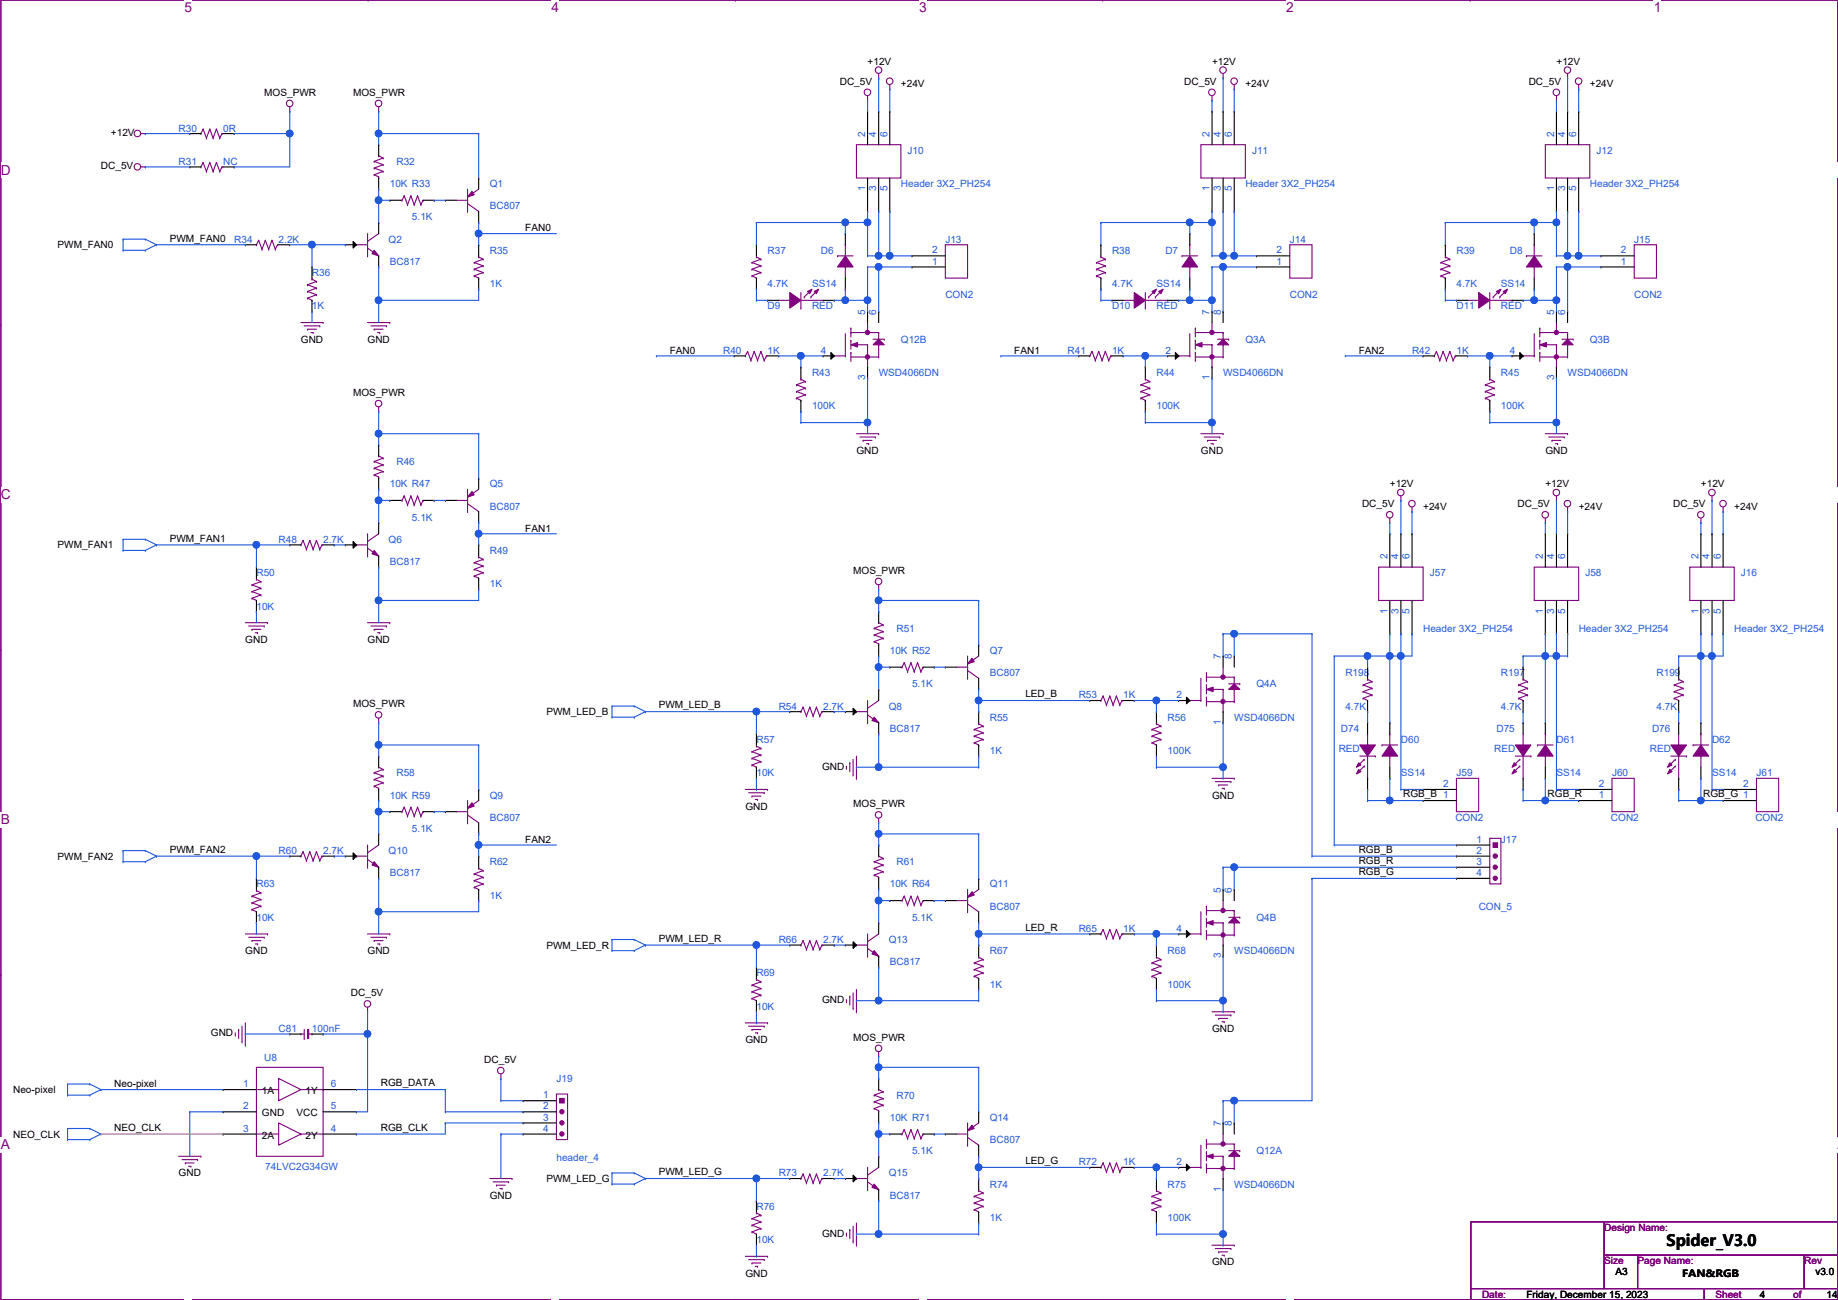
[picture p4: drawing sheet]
<svg xmlns="http://www.w3.org/2000/svg" width="420mm" height="297mm" viewBox="0 0 420 297" stroke-linecap="round" stroke-linejoin="round" font-family="sans-serif">
<defs><g id="words">
<text font-size="3.6" x="380.9" y="284.7">Spider_V3.0</text>
<g font-size="3.1" fill="#800080">
<text x="42.2" y="2.8">5</text>
<text x="126.1" y="2.8">4</text>
<text x="210.1" y="2.8">3</text>
<text x="294" y="2.8">2</text>
<text x="378" y="2.8">1</text>
<text x=".2" y="39.9">D</text>
<text x=".2" y="114.1">C</text>
<text x=".2" y="188.4">B</text>
<text x=".2" y="262.6">A</text>
<text x="420.1" y="262.6">A</text>
</g>
<g font-size="2.3">
<text x="198.3" y="14.8">+12V</text>
<text x="277.1" y="14.8">+12V</text>
<text x="355.8" y="14.8">+12V</text>
<text x="60.4" y="21.9">MOS_PWR</text>
<text x="80.7" y="21.9">MOS_PWR</text>
<text x="192" y="19.4">DC_5V</text>
<text x="205.9" y="19.9">+24V</text>
<text x="270.7" y="19.4">DC_5V</text>
<text x="284.7" y="19.9">+24V</text>
<text x="349.5" y="19.4">DC_5V</text>
<text x="363.4" y="19.9">+24V</text>
<text x="25.3" y="31.1">+12V</text>
<text x="23.1" y="38.7">DC_5V</text>
<text x="120.1" y="52.9">FAN0</text>
<text x="13.2" y="56.7">PWM_FAN0</text>
<text x="38.8" y="55.2">PWM_FAN0</text>
<text x="68.8" y="78.3">GND</text>
<text x="84" y="78.3">GND</text>
<text x="153.1" y="80.8">FAN0</text>
<text x="231.8" y="80.8">FAN1</text>
<text x="310.6" y="80.8">FAN2</text>
<text x="80.7" y="90.5">MOS_PWR</text>
<text x="195.8" y="103.7">GND</text>
<text x="274.5" y="103.7">GND</text>
<text x="353.3" y="103.7">GND</text>
<text x="317.7" y="111.3">+12V</text>
<text x="353.3" y="111.3">+12V</text>
<text x="388.8" y="111.3">+12V</text>
<text x="311.4" y="115.9">DC_5V</text>
<text x="325.3" y="116.4">+24V</text>
<text x="346.9" y="115.9">DC_5V</text>
<text x="360.9" y="116.4">+24V</text>
<text x="382.5" y="115.9">DC_5V</text>
<text x="396.4" y="116.4">+24V</text>
<text x="13.2" y="125.3">PWM_FAN1</text>
<text x="38.8" y="123.8">PWM_FAN1</text>
<text x="120.1" y="121.5">FAN1</text>
<text x="195" y="131.1">MOS_PWR</text>
<text x="56.1" y="146.9">GND</text>
<text x="84" y="146.9">GND</text>
<text x="80.7" y="161.6">MOS_PWR</text>
<text x="150.6" y="161.9">PWM_LED_B</text>
<text x="234.4" y="159.3">LED_B</text>
<text x="124.9" y="163.4">PWM_LED_B</text>
<text x="187.9" y="175.9">GND</text>
<text x="170.4" y="185">GND</text>
<text x="195" y="184.5">MOS_PWR</text>
<text x="277.1" y="182.5">GND</text>
<text x="320.7" y="182.2">RGB_B 1</text>
<text x="353.8" y="182.2">RGB_R</text>
<text x="389.3" y="182.2">RGB_G 1</text>
<text x="13.2" y="196.4">PWM_FAN2</text>
<text x="38.8" y="194.9">PWM_FAN2</text>
<text x="120.1" y="192.6">FAN2</text>
<text x="310.6" y="197.4">RGB_R</text>
<text x="310.6" y="194.9">RGB_B</text>
<text x="310.6" y="200">RGB_G</text>
<text x="150.6" y="215.2">PWM_LED_R</text>
<text x="234.4" y="212.7">LED_R</text>
<text x="56.1" y="218">GND</text>
<text x="84" y="218">GND</text>
<text x="124.9" y="216.7">PWM_LED_R</text>
<text x="80.2" y="227.7">DC_5V</text>
<text x="187.9" y="229.2">GND</text>
<text x="48.2" y="236.8">GND</text>
<text x="170.4" y="238.3">GND</text>
<text x="195" y="237.8">MOS_PWR</text>
<text x="277.1" y="235.8">GND</text>
<text x="110.7" y="242.9">DC_5V</text>
<text x="3" y="249.8">Neo-pixel</text>
<text x="26.1" y="248.5">Neo-pixel</text>
<text x="59.9" y="250">1A</text>
<text x="69.8" y="250">1Y</text>
<text x="87.1" y="248.2">RGB_DATA</text>
<text x="59.9" y="255.1">GND</text>
<text x="67.8" y="255.1">VCC</text>
<text x="3" y="259.9">NEO_CLK</text>
<text x="26.1" y="258.4">NEO_CLK</text>
<text x="59.9" y="260.2">2A</text>
<text x="69.8" y="260.2">2Y</text>
<text x="87.1" y="258.4">RGB_CLK</text>
<text x="40.8" y="268.8">GND</text>
<text x="150.6" y="268.6">PWM_LED_G</text>
<text x="234.4" y="266">LED_G</text>
<text x="112" y="273.9">GND</text>
<text x="124.9" y="270.1">PWM_LED_G</text>
<text x="187.9" y="282.5">GND</text>
<text x="170.4" y="291.7">GND</text>
<text x="277.1" y="289.1">GND</text>
<text x="369.3" y="291.4">A3</text>
<text x="384.5" y="291.8">FAN&amp;RGB</text>
<text x="415" y="291.4">v3.0</text>
<text x="348.9" y="296.5">Friday, December 15, 2023</text>
<text x="402.3" y="296.5">4</text>
<text x="417.5" y="296.5">14</text>
</g>
<g font-size="2.3" fill="#2058dd">
<text x="40.8" y="30.1">R30</text>
<text x="51" y="30.1">0R</text>
<text x="197.8" y="31.3" transform="rotate(-90 197.8 31.3)">2</text>
<text x="200.3" y="31.3" transform="rotate(-90 200.3 31.3)">4</text>
<text x="202.8" y="31.3" transform="rotate(-90 202.8 31.3)">6</text>
<text x="207.5" y="35.1">J10</text>
<text x="276.5" y="31.3" transform="rotate(-90 276.5 31.3)">2</text>
<text x="279" y="31.3" transform="rotate(-90 279 31.3)">4</text>
<text x="281.6" y="31.3" transform="rotate(-90 281.6 31.3)">6</text>
<text x="286.2" y="35.1">J11</text>
<text x="355.3" y="31.3" transform="rotate(-90 355.3 31.3)">2</text>
<text x="357.8" y="31.3" transform="rotate(-90 357.8 31.3)">4</text>
<text x="360.3" y="31.3" transform="rotate(-90 360.3 31.3)">6</text>
<text x="364.9" y="35.1">J12</text>
<text x="40.8" y="37.7">R31</text>
<text x="51" y="37.7">NC</text>
<text x="90.6" y="37.7">R32</text>
<text x="89.1" y="42.8">10K R33</text>
<text x="112" y="42.8">Q1</text>
<text x="112" y="47.8">BC807</text>
<text x="197.8" y="43.7" transform="rotate(-90 197.8 43.7)">1</text>
<text x="200.3" y="43.7" transform="rotate(-90 200.3 43.7)">3</text>
<text x="202.8" y="43.7" transform="rotate(-90 202.8 43.7)">5</text>
<text x="205.9" y="42.8">Header 3X2_PH254</text>
<text x="276.5" y="43.7" transform="rotate(-90 276.5 43.7)">1</text>
<text x="279" y="43.7" transform="rotate(-90 279 43.7)">3</text>
<text x="281.6" y="43.7" transform="rotate(-90 281.6 43.7)">5</text>
<text x="284.7" y="42.8">Header 3X2_PH254</text>
<text x="355.3" y="43.7" transform="rotate(-90 355.3 43.7)">1</text>
<text x="357.8" y="43.7" transform="rotate(-90 357.8 43.7)">3</text>
<text x="360.3" y="43.7" transform="rotate(-90 360.3 43.7)">5</text>
<text x="363.4" y="42.8">Header 3X2_PH254</text>
<text x="94.2" y="50.4">5.1K</text>
<text x="53.5" y="55.5">R34</text>
<text x="63.7" y="55.5">2.2K</text>
<text x="88.8" y="55.5">Q2</text>
<text x="112" y="58">R35</text>
<text x="175.5" y="58">R37</text>
<text x="187.7" y="58">D6</text>
<text x="213.1" y="57.9">2</text>
<text x="216.1" y="55.5">J13</text>
<text x="254.2" y="58">R38</text>
<text x="266.4" y="58">D7</text>
<text x="291.8" y="57.9">2</text>
<text x="294.8" y="55.5">J14</text>
<text x="332.9" y="58">R39</text>
<text x="345.1" y="58">D8</text>
<text x="370.5" y="57.9">2</text>
<text x="373.6" y="55.5">J15</text>
<text x="71.3" y="63.1">R36</text>
<text x="89.1" y="60.5">BC817</text>
<text x="112" y="65.6">1K</text>
<text x="175.5" y="65.6">4.7K</text>
<text x="185.6" y="65.6">SS14</text>
<text x="213.1" y="60.5">1</text>
<text x="254.2" y="65.6">4.7K</text>
<text x="264.4" y="65.6">SS14</text>
<text x="291.8" y="60.5">1</text>
<text x="332.9" y="65.6">4.7K</text>
<text x="343.1" y="65.6">SS14</text>
<text x="370.5" y="60.5">1</text>
<text x="71.3" y="70.7">1K</text>
<text x="175.5" y="70.7">D9</text>
<text x="185.6" y="70.7">RED</text>
<text x="197.8" y="71.9" transform="rotate(-90 197.8 71.9)">5</text>
<text x="200.3" y="71.9" transform="rotate(-90 200.3 71.9)">6</text>
<text x="216.1" y="68.2">CON2</text>
<text x="254.2" y="70.7">D10</text>
<text x="264.4" y="70.7">RED</text>
<text x="276.5" y="71.9" transform="rotate(-90 276.5 71.9)">7</text>
<text x="279" y="71.9" transform="rotate(-90 279 71.9)">8</text>
<text x="294.8" y="68.2">CON2</text>
<text x="332.9" y="70.7">D11</text>
<text x="343.1" y="70.7">RED</text>
<text x="355.3" y="71.9" transform="rotate(-90 355.3 71.9)">5</text>
<text x="357.8" y="71.9" transform="rotate(-90 357.8 71.9)">6</text>
<text x="373.6" y="68.2">CON2</text>
<text x="165.3" y="80.9">R40</text>
<text x="175.5" y="80.9">1K</text>
<text x="187.7" y="80.8">4</text>
<text x="205.9" y="78.3">Q12B</text>
<text x="244" y="80.9">R41</text>
<text x="254.2" y="80.9">1K</text>
<text x="266.4" y="80.8">2</text>
<text x="284.7" y="78.3">Q3A</text>
<text x="322.8" y="80.9">R42</text>
<text x="332.9" y="80.9">1K</text>
<text x="345.1" y="80.8">4</text>
<text x="363.4" y="78.3">Q3B</text>
<text x="185.6" y="85.9">R43</text>
<text x="197.8" y="86.9" transform="rotate(-90 197.8 86.9)">3</text>
<text x="200.9" y="85.9">WSD4066DN</text>
<text x="264.4" y="85.9">R44</text>
<text x="276.5" y="86.9" transform="rotate(-90 276.5 86.9)">1</text>
<text x="279.6" y="85.9">WSD4066DN</text>
<text x="343.1" y="85.9">R45</text>
<text x="355.3" y="86.9" transform="rotate(-90 355.3 86.9)">3</text>
<text x="358.3" y="85.9">WSD4066DN</text>
<text x="185.6" y="93.6">100K</text>
<text x="264.4" y="93.6">100K</text>
<text x="343.1" y="93.6">100K</text>
<text x="90.6" y="106.3">R46</text>
<text x="89.1" y="111.3">10K R47</text>
<text x="112" y="111.3">Q5</text>
<text x="94.2" y="119">5.1K</text>
<text x="112" y="116.4">BC807</text>
<text x="63.7" y="124">R48</text>
<text x="73.9" y="124">2.7K</text>
<text x="88.8" y="124">Q6</text>
<text x="58.6" y="131.7">R50</text>
<text x="89.1" y="129.1">BC817</text>
<text x="112" y="126.6">R49</text>
<text x="317.1" y="127.8" transform="rotate(-90 317.1 127.8)">2</text>
<text x="319.7" y="127.8" transform="rotate(-90 319.7 127.8)">4</text>
<text x="322.2" y="127.8" transform="rotate(-90 322.2 127.8)">6</text>
<text x="326.8" y="131.7">J57</text>
<text x="352.7" y="127.8" transform="rotate(-90 352.7 127.8)">2</text>
<text x="355.3" y="127.8" transform="rotate(-90 355.3 127.8)">4</text>
<text x="357.8" y="127.8" transform="rotate(-90 357.8 127.8)">6</text>
<text x="362.4" y="131.7">J58</text>
<text x="388.3" y="127.8" transform="rotate(-90 388.3 127.8)">2</text>
<text x="390.8" y="127.8" transform="rotate(-90 390.8 127.8)">4</text>
<text x="393.4" y="127.8" transform="rotate(-90 393.4 127.8)">6</text>
<text x="398" y="131.7">J16</text>
<text x="112" y="134.2">1K</text>
<text x="58.6" y="139.3">10K</text>
<text x="317.1" y="140.3" transform="rotate(-90 317.1 140.3)">1</text>
<text x="319.7" y="140.3" transform="rotate(-90 319.7 140.3)">3</text>
<text x="322.2" y="140.3" transform="rotate(-90 322.2 140.3)">5</text>
<text x="352.7" y="140.3" transform="rotate(-90 352.7 140.3)">1</text>
<text x="355.3" y="140.3" transform="rotate(-90 355.3 140.3)">3</text>
<text x="357.8" y="140.3" transform="rotate(-90 357.8 140.3)">5</text>
<text x="388.3" y="140.3" transform="rotate(-90 388.3 140.3)">1</text>
<text x="390.8" y="140.3" transform="rotate(-90 390.8 140.3)">3</text>
<text x="393.4" y="140.3" transform="rotate(-90 393.4 140.3)">5</text>
<text x="203.4" y="149.4">10K R52</text>
<text x="204.9" y="144.4">R51</text>
<text x="226.3" y="149.4">Q7</text>
<text x="325.3" y="144.4">Header 3X2_PH254</text>
<text x="360.9" y="144.4">Header 3X2_PH254</text>
<text x="396.4" y="144.4">Header 3X2_PH254</text>
<text x="226.3" y="154.5">BC807</text>
<text x="279" y="150.7" transform="rotate(-90 279 150.7)">7</text>
<text x="281.6" y="150.7" transform="rotate(-90 281.6 150.7)">8</text>
<text x="307.5" y="154.5">R198</text>
<text x="343.1" y="154.5">R197</text>
<text x="378.7" y="154.5">R199</text>
<text x="208.5" y="157.1">5.1K</text>
<text x="246.6" y="159.6">R53</text>
<text x="256.7" y="159.6">1K</text>
<text x="268.9" y="159.5">2</text>
<text x="287.2" y="157.1">Q4A</text>
<text x="178" y="162.1">R54</text>
<text x="188.2" y="162.1">2.7K</text>
<text x="203.1" y="162.1">Q8</text>
<text x="203.4" y="167.2">BC817</text>
<text x="226.3" y="164.7">R55</text>
<text x="266.9" y="164.7">R56</text>
<text x="279" y="165.7" transform="rotate(-90 279 165.7)">1</text>
<text x="282.1" y="164.7">WSD4066DN</text>
<text x="306.5" y="167.2">D74</text>
<text x="307.5" y="162.1">4.7K</text>
<text x="342.1" y="167.2">D75</text>
<text x="343.1" y="162.1">4.7K</text>
<text x="377.6" y="167.2">D76</text>
<text x="378.7" y="162.1">4.7K</text>
<text x="172.9" y="169.8">R57</text>
<text x="226.3" y="172.3">1K</text>
<text x="266.9" y="172.3">100K</text>
<text x="306" y="171.8">RED</text>
<text x="320.2" y="169.8">D60</text>
<text x="341.6" y="171.8">RED</text>
<text x="355.8" y="169.8">D61</text>
<text x="377.1" y="171.8">RED</text>
<text x="391.4" y="169.8">D62</text>
<text x="90.6" y="177.4">R58</text>
<text x="172.9" y="177.4">10K</text>
<text x="320.2" y="177.4">SS14</text>
<text x="329.9" y="179.8">2</text>
<text x="332.9" y="177.4">J59</text>
<text x="355.8" y="177.4">SS14</text>
<text x="365.5" y="179.8">2</text>
<text x="368.5" y="177.4">J60</text>
<text x="391.4" y="177.4">SS14</text>
<text x="398.5" y="179.8">2</text>
<text x="401.5" y="177.4">J61</text>
<text x="89.1" y="182.5">10K R59</text>
<text x="112" y="182.5">Q9</text>
<text x="365.5" y="182.4">1</text>
<text x="94.2" y="190.1">5.1K</text>
<text x="112" y="187.5">BC807</text>
<text x="332.7" y="187.5">CON2</text>
<text x="368.2" y="187.5">CON2</text>
<text x="401.3" y="187.5">CON2</text>
<text x="63.7" y="195.2">R60</text>
<text x="73.9" y="195.2">2.7K</text>
<text x="88.8" y="195.2">Q10</text>
<text x="112" y="197.7">R62</text>
<text x="204.9" y="197.7">R61</text>
<text x="337.5" y="192.5">1</text>
<text x="337.5" y="195.1">2</text>
<text x="337.5" y="197.6">3</text>
<text x="343.1" y="192.6">J17</text>
<text x="58.6" y="202.8">R63</text>
<text x="89.1" y="200.2">BC817</text>
<text x="203.4" y="202.8">10K R64</text>
<text x="226.3" y="202.8">Q11</text>
<text x="337.5" y="200.2">4</text>
<text x="112" y="205.3">1K</text>
<text x="226.3" y="207.9">BC807</text>
<text x="279" y="204" transform="rotate(-90 279 204)">5</text>
<text x="281.6" y="204" transform="rotate(-90 281.6 204)">6</text>
<text x="338" y="207.9">CON_5</text>
<text x="58.6" y="210.4">10K</text>
<text x="178" y="215.5">R66</text>
<text x="188.2" y="215.5">2.7K</text>
<text x="203.1" y="215.5">Q13</text>
<text x="208.5" y="210.4">5.1K</text>
<text x="246.6" y="212.9">R65</text>
<text x="256.7" y="212.9">1K</text>
<text x="268.9" y="212.9">4</text>
<text x="287.2" y="210.4">Q4B</text>
<text x="203.4" y="220.6">BC817</text>
<text x="226.3" y="218">R67</text>
<text x="266.9" y="218">R68</text>
<text x="279" y="219" transform="rotate(-90 279 219)">3</text>
<text x="282.1" y="218">WSD4066DN</text>
<text x="172.9" y="223.1">R69</text>
<text x="226.3" y="225.6">1K</text>
<text x="266.9" y="225.6">100K</text>
<text x="172.9" y="230.7">10K</text>
<text x="63.7" y="235.8">C81</text>
<text x="71.3" y="235.8">100nF</text>
<text x="60.4" y="242.4">U8</text>
<text x="55.6" y="248.4">1</text>
<text x="75.6" y="248.4">6</text>
<text x="124.2" y="251">1</text>
<text x="127.2" y="247.2">J19</text>
<text x="204.9" y="251">R70</text>
<text x="55.6" y="253.5">2</text>
<text x="75.6" y="253.5">5</text>
<text x="124.2" y="253.5">2</text>
<text x="124.2" y="256">3</text>
<text x="203.4" y="256.1">10K R71</text>
<text x="226.3" y="256.1">Q14</text>
<text x="279" y="257.3" transform="rotate(-90 279 257.3)">7</text>
<text x="281.6" y="257.3" transform="rotate(-90 281.6 257.3)">8</text>
<text x="55.6" y="258.6">3</text>
<text x="75.6" y="258.6">4</text>
<text x="124.2" y="258.6">4</text>
<text x="208.5" y="263.7">5.1K</text>
<text x="226.3" y="261.2">BC807</text>
<text x="287.2" y="263.7">Q12A</text>
<text x="60.7" y="267.3">74LVC2G34GW</text>
<text x="127.2" y="265.3">header_4</text>
<text x="178" y="268.8">R73</text>
<text x="188.2" y="268.8">2.7K</text>
<text x="203.1" y="268.8">Q15</text>
<text x="246.6" y="266.3">R72</text>
<text x="256.7" y="266.3">1K</text>
<text x="268.9" y="266.2">2</text>
<text x="203.4" y="273.9">BC817</text>
<text x="226.3" y="271.4">R74</text>
<text x="266.9" y="271.4">R75</text>
<text x="279" y="272.3" transform="rotate(-90 279 272.3)">1</text>
<text x="282.1" y="271.4">WSD4066DN</text>
<text x="172.9" y="276.4">R76</text>
<text x="226.3" y="279">1K</text>
<text x="266.9" y="279">100K</text>
<text x="172.9" y="284.1">10K</text>
</g>
<g font-size="2.3" fill="#800080">
<text x="366.7" y="281.3">Design Name:</text>
<text x="366.7" y="288.9">Size</text>
<text x="374.3" y="288.9">Page Name:</text>
<text x="412.4" y="288.9">Rev</text>
<text x="338.8" y="296.5">Date:</text>
<text x="392.1" y="296.5">Sheet</text>
<text x="409.9" y="296.5">of</text>
</g>
</g></defs>
<path d="M.2 0h419.9v297h-419.9z" fill="none" stroke="#800080" stroke-width=".25"/>
<g fill="#fff">
<path d="M42.2 0h1.7v3.5h-1.7z"/>
<path d="M42.2 297l1.7 .1z"/>
</g>
<path d="M84.1 0h.1M84.1 297h.1" fill="none" stroke="#800080" stroke-width=".25"/>
<g fill="#fff">
<path d="M126.1 0h1.7v3.5h-1.7z"/>
<path d="M126.1 297l1.7 .1z"/>
</g>
<path d="M168.1 0h.1M168.1 297h.1" fill="none" stroke="#800080" stroke-width=".25"/>
<g fill="#fff">
<path d="M210.1 0h1.7v3.5h-1.7z"/>
<path d="M210.1 297l1.7 .1z"/>
</g>
<path d="M252.1 0h.1M252.1 297h.1" fill="none" stroke="#800080" stroke-width=".25"/>
<g fill="#fff">
<path d="M294 0h1.8v3.5h-1.8z"/>
<path d="M294 297l1.8 .1z"/>
</g>
<path d="M336.1 0h.1M336.1 297h.1" fill="none" stroke="#800080" stroke-width=".25"/>
<g fill="#fff">
<path d="M378 0h1.8v3.5h-1.8z"/>
<path d="M378 297l1.8 .1z"/>
<path d="M.2 37.1h2.2v3.5h-2.2z"/>
<path d="M420.1 37.1h.1v3.5h-.1z"/>
<path d="M.2 111.3h2.2v3.5h-2.2z"/>
<path d="M420.1 111.3h.1v3.5h-.1z"/>
</g>
<path d="M.2 74.3h.1M420.1 74.3h.1" fill="none" stroke="#800080" stroke-width=".25"/>
<g fill="#fff">
<path d="M.2 185.6h2.1v3.5h-2.1z"/>
<path d="M420.1 185.6h.1v3.5h-.1z"/>
</g>
<path d="M.2 148.5h.1M420.1 148.5h.1" fill="none" stroke="#800080" stroke-width=".25"/>
<path d="M.2 148.5h.1" fill="none" stroke="#800080" stroke-width=".23"/>
<path d="M420.1 148.5h.1" fill="none" stroke="#800080" stroke-width=".23"/>
<g fill="#fff">
<path d="M.2 259.8h2.1v3.5h-2.1z"/>
<path d="M420.1 259.8h.1v3.5h-.1z"/>
</g>
<g fill="none" stroke="#800080" stroke-width=".25">
<path d="M200.9 17.8h.1M200.9 16.8v1M203.4 19.3v1.1M279.6 17.8h.1M279.6 16.8v1M282.1 19.3v1.1M358.3 17.8h.1M358.3 16.8v1M360.9 19.3v1.1M32.2 38.1h1M32.2 30.5h1M33.2 38.1h.1"/>
<path d="M33.2 30.5h.1M66.2 25.4h.1M66.2 24.4v1M85.5 39.9h.1M85.5 38.4h.1M85.5 36.9h.1M85.5 39.9l1.1 .5M85.5 38.4l2.1 .8M85.5 36.9l2.1 .7M86.6 25.4h.1M86.6 35.6h.1M86.6 24.4v1"/>
<path d="M86.6 35.6l1 .5M87.6 39.2h.1M87.6 37.6h.1M87.6 36.1h.1M87.6 39.2l-2.1 .7M87.6 37.6l-2.1 .8M87.6 36.1l-2.1 .8M198.3 22.9h.1M198.3 21.9v1M203.4 20.4h.1M274.5 33.1h10.2v7.6h-10.2zM277.1 22.9h.1"/>
<path d="M277.1 21.9v1M282.1 20.4h.1M355.8 22.9h.1M355.8 21.9v1M360.9 20.4h.1M86.6 40.4h.1M86.6 40.4v.3M68.8 73.7h5.1M69.5 74.5h3.6M70.3 75.2h.1M70.3 75.2h2M71.1 76h.5"/>
<path d="M71.6 76h.1M73.1 74.5h.1M73.9 73.7h.1M84 73.7h5.1M84.8 74.5h3.5M85.5 75.2h.1M85.5 75.2h2.1M86.3 76h.5M86.8 76h.1M88.3 74.5h.1M89.1 73.7h.1M86.6 94h.1"/>
<path d="M86.6 93v1M195.8 99.1h5.1M196.5 99.9h3.6M200.1 99.9h.1M200.9 99.1h.1M274.5 99.1h5.1M275.3 99.9h3.5M278.8 99.9h.1M279.6 99.1h.1M353.3 99.1h5M354 99.9h3.6M357.6 99.9h.1"/>
<path d="M358.3 99.1h.1M91.6 114.3h.3M91.9 114.3h.1M92.4 113.3h.1M92.4 113.3l-.5 1M92.4 113.3l.8 2.1M93.2 115.4h.1M93.9 113.3h.1M93.9 113.3l-.7 2.1M93.9 113.3l.8 2.1M94.7 115.4h.1M95.5 113.3h.1"/>
<path d="M95.5 113.3l-.8 2.1M95.5 113.3l.7 2.1M96.2 115.4h.1M96.7 114.3h.1M96.7 114.3l-.5 1.1M197.3 100.6h.1M197.3 100.6h2M198.1 101.4h.5M198.6 101.4h.1M276 100.6h.1M276 100.6h2.1M276.8 101.4h.5"/>
<path d="M277.3 101.4h.1M317.7 119.4h.1M317.7 118.4v1M320.2 114.3h.1M320.2 113.3v1M322.8 116.9h.1M322.8 115.9v1M353.3 119.4h.1M353.3 118.4v1M354.8 100.6h.1M354.8 100.6h2M355.5 101.4h.6"/>
<path d="M355.8 114.3h.1M355.8 113.3v1M356.1 101.4h.1M358.3 116.9h.1M358.3 115.9v1M388.8 119.4h.1M388.8 118.4v1M391.4 114.3h.1M391.4 113.3v1M393.9 116.9h.1M393.9 115.9v1M200.9 134.7h.1"/>
<path d="M200.9 133.6v1.1M56.1 142.3h5.1M56.8 143h3.6M57.6 143.8h.1M57.6 143.8h2M58.4 144.6h.5M58.9 144.6h.1M60.4 143h.1M61.2 142.3h.1M84 142.3h5.1M84.8 143h3.5M85.5 143.8h.1"/>
<path d="M85.5 143.8h2.1M86.3 144.6h.5M86.8 144.6h.1M88.3 143h.1M89.1 142.3h.1M86.6 165.1h.1M86.6 164.1v1M193.5 175.6h.1M193.5 175v.6M194.3 174.3h.1M194.3 174.3v2M195 177.1h.1"/>
<path d="M195 173.5v3.6M195.8 177.8h.1M195.8 172.8v5M277.1 177.8h5M277.8 178.6h3.6M278.6 179.4h.1M278.6 179.4h2M281.4 178.6h.1M282.1 177.8h.1M401.5 177.8h5.1v7.7h-5.1zM104.3 185.5h2.6M106.9 188h.1"/>
<path d="M106.9 185.5h.1M106.9 186.2h.1M106.9 184.7h.1M106.9 182.9v5.1M106.9 186.2l2.5 1.8M108.4 199.7h.1M108.4 199.7l2 .7M109.4 198.4h.1M109.4 198.4l1 .5M109.4 198.2v.2M109.4 182.9l-2.5 1.8M110.4 198.9h.1"/>
<path d="M110.4 198.9l-2 .8M170.4 180.4h5.1M171.1 181.1h3.6M171.9 181.9h.1M171.9 181.9h2M172.7 182.7h.5M173.2 182.7h.1M174.7 181.1h.1M175.5 180.4h.1M200.9 188h.1M200.9 187v1M279.3 180.1h.6"/>
<path d="M279.9 180.1h.1M56.1 213.4h5.1M56.8 214.2h3.6M57.6 214.9h.1M57.6 214.9h2M58.4 215.7h.5M58.9 215.7h.1M60.4 214.2h.1M61.2 213.4h.1M84 213.4h5.1M84.8 214.2h3.5M85.5 214.9h.1"/>
<path d="M85.5 214.9h2.1M86.3 215.7h.5M86.8 215.7h.1M88.3 214.2h.1M89.1 213.4h.1M108.4 201.2h.1M108.4 202.7h.1M108.4 201.2l2 .8M108.4 202.7l1 .5M109.4 203.2h.1M110.4 200.4h.1M110.4 202h.1"/>
<path d="M110.4 200.4l-2 .8M110.4 202l-2 .7M.2 222.7h.1M53.8 236.5h.1M53.8 236v.5M54.6 235.2h.1M54.6 235.2v2.1M55.3 238h.1M55.3 234.5v3.5M56.1 238.8h.1M56.1 233.7v5.1M84 231.2h.1"/>
<path d="M84 230.2v1M170.4 233.7h5.1M171.1 234.5h3.6M171.9 235.2h.1M171.9 235.2h2M172.7 236h.5M173.2 236h.1M174.7 234.5h.1M175.5 233.7h.1M193.5 228.9h.1M193.5 228.4v.5M194.3 227.6h.1"/>
<path d="M194.3 227.6v2.1M195 230.4h.1M195 226.9v3.5M195.8 231.2h.1M195.8 226.1v5.1M277.1 231.2h5M277.8 231.9h3.6M278.6 232.7h.1M278.6 232.7h2M279.3 233.5h.6M279.9 233.5h.1M281.4 231.9h.1"/>
<path d="M282.1 231.2h.1M420.1 222.7h.1M58.6 243.9h15.3v20.3h-15.3zM58.6 249h.1M58.6 259.1h.1M58.6 249h5.1M58.6 259.1h5.1M63.7 246.4l5.1 2.6-5.1 2.5zM63.7 256.6l5.1 2.5-5.1 2.6zM68.8 259.1h.1M68.8 249h5.1M68.8 259.1h5.1"/>
<path d="M73.9 249h.1M114.5 246.4h.1M114.5 245.4v1M200.9 241.3h.1M200.9 240.3v1M40.8 264.2h5.1M41.6 265h3.6M42.4 265.7h.1M42.4 265.7h2M43.1 266.5h.5M43.6 266.5h.1M45.2 265h.1"/>
<path d="M45.9 264.2h.1M112 269.3h5M112.7 270h3.6M113.5 270.8h.1M113.5 270.8h2M114.2 271.6h.6M114.8 271.6h.1M116.3 270h.1M117 269.3h.1M171.9 278.4h.1M171.9 280h.1M171.9 278.4l2 .8"/>
<path d="M171.9 280l2 .7M172.9 277.2h.1M172.9 277.2l1 .5M172.9 276.9v.3M173.9 277.7h.1M173.9 279.2h.1M173.9 277.7l-2 .7M173.9 279.2l-2 .8M195.8 279.4v5.1M336.2 279.2h30.5v15.2h-30.5zM366.7 279.2h53.4v7.6h-53.4zM170.4 287.1h5.1"/>
<path d="M171.1 287.8h3.6M171.9 288.6h.1M171.9 281.5h.1M171.9 288.6h2M171.9 281.5l1 .5M172.7 289.3h.5M172.9 282h.1M173.2 289.3h.1M173.9 280.7h.1M173.9 280.7l-2 .8M174.7 287.8h.1M175.5 287.1h.1"/>
<path d="M193.5 282.2h.1M193.5 281.7v.5M194.3 281h.1M194.3 281v2M195 283.8h.1M195 280.2v3.6M195.8 284.5h.1M277.1 284.5h5M277.8 285.3h3.6M278.6 286h.1M278.6 286h2M279.3 286.8h.6"/>
<path d="M279.9 286.8h.1M281.4 285.3h.1M282.1 284.5h.1M336.2 294.4h53.4v2.6h-53.4zM366.7 286.8h7.6v7.6h-7.6zM374.3 286.8h38.1v7.6h-38.1zM389.6 294.4h30.5v2.6h-30.5zM412.4 286.8h7.7v7.6h-7.7z"/>
<circle cx="200.8" cy="16" r=".75"/>
<circle cx="203.4" cy="18.6" r=".75"/>
<circle cx="279.6" cy="16" r=".75"/>
<circle cx="282.1" cy="18.6" r=".75"/>
<circle cx="358.3" cy="16" r=".75"/>
<circle cx="360.9" cy="18.6" r=".75"/>
<circle cx="31.4" cy="30.5" r=".75"/>
<circle cx="31.4" cy="38.1" r=".75"/>
<circle cx="66.2" cy="23.6" r=".75"/>
<circle cx="86.5" cy="23.6" r=".75"/>
<circle cx="198.3" cy="21.1" r=".75"/>
<circle cx="277" cy="21.1" r=".75"/>
<circle cx="355.8" cy="21.1" r=".75"/>
<circle cx="86.5" cy="92.2" r=".75"/>
<circle cx="317.7" cy="117.6" r=".75"/>
<circle cx="320.2" cy="112.5" r=".75"/>
<circle cx="322.8" cy="115.1" r=".75"/>
<circle cx="353.2" cy="117.6" r=".75"/>
<circle cx="355.8" cy="112.5" r=".75"/>
<circle cx="358.3" cy="115.1" r=".75"/>
<circle cx="388.8" cy="117.6" r=".75"/>
<circle cx="391.3" cy="112.5" r=".75"/>
<circle cx="393.9" cy="115.1" r=".75"/>
<circle cx="200.8" cy="132.9" r=".75"/>
<circle cx="86.5" cy="163.3" r=".75"/>
<circle cx="200.8" cy="186.2" r=".75"/>
<circle cx="84" cy="229.4" r=".75"/>
<circle cx="200.8" cy="239.5" r=".75"/>
<circle cx="114.5" cy="244.6" r=".75"/>
</g>
<g fill="none" stroke="#2058dd" stroke-width=".25">
<path d="M28.1 57.2h.1M28.1 54.7h.1M28.1 54.7h5.1M28.1 57.2h5.1M28.1 54.7v2.5M33.2 54.7h.1M33.2 57.2h.1M33.2 54.7l2.6 1.2M35.8 55.9h.1M35.8 55.9l-2.6 1.3M28.1 125.8h.1M28.1 123.2h.1"/>
<path d="M28.1 123.2v2.6M28.1 123.2h5.1M28.1 125.8h5.1M33.2 123.2h.1M33.2 125.8h.1M33.2 123.2l2.6 1.3M35.8 124.5h.1M35.8 124.5l-2.6 1.3M139.9 163.9h.1M139.9 161.3h.1M139.9 161.3v2.6M139.9 161.3h5.1"/>
<path d="M139.9 163.9h5.1M145 161.3h.1M145 163.9h.1M145 161.3l2.5 1.3M147.5 162.6h.1M147.5 162.6l-2.5 1.3M28.1 196.9h.1M28.1 194.4h.1M28.1 194.4v2.5M28.1 194.4h5.1M28.1 196.9h5.1M33.2 194.4h.1"/>
<path d="M33.2 196.9h.1M33.2 194.4l2.6 1.2M35.8 195.6h.1M35.8 195.6l-2.6 1.3M139.9 217.2h.1M139.9 214.7h.1M139.9 214.7h5.1M139.9 217.2h5.1M139.9 214.7v2.5M145 214.7h.1M145 217.2h.1M145 214.7l2.5 1.2"/>
<path d="M147.5 215.9h.1M147.5 215.9l-2.5 1.3M15.4 250.2h.1M15.4 247.7h.1M15.4 257.9h.1M15.4 247.7h5.1M15.4 250.2h5.1M15.4 247.7v2.5M15.4 257.9v2.5M15.4 257.9h5.1M20.5 247.7h.1M20.5 250.2h.1"/>
<path d="M20.5 257.9h.1M20.5 247.7l2.6 1.3M20.5 257.9l2.6 1.2M23.1 249h.1M23.1 259.1h.1M23.1 249l-2.6 1.2M23.1 259.1l-2.6 1.3M15.4 260.4h.1M15.4 260.4h5.1M20.5 260.4h.1M139.9 270.6h.1M139.9 268h.1"/>
<path d="M139.9 268v2.6M139.9 268h5.1M139.9 270.6h5.1M145 268h.1M145 270.6h.1M145 268l2.5 1.3M147.5 269.3h.1M147.5 269.3l-2.5 1.3"/>
</g>
<g fill="none" stroke="#000" stroke-width=".25">
<path d="M86.6 33.1h.1M86.6 33.1v2.5M277.1 25.4h.1M277.1 25.4v7.7M279.6 25.4h.1M279.6 25.4v7.7M282.1 25.4h.1M282.1 25.4v7.7M86.6 43.2h.1M86.6 40.7v2.5M277.1 48.3h.1M277.1 40.7v7.6"/>
<path d="M279.6 48.3h.1M279.6 40.7v7.6M282.1 48.3h.1M282.1 40.7v7.6M89.1 114.3h.1M89.1 114.3h2.5M96.7 114.3h2.6M99.3 114.3h.1M109.4 195.6h.1M109.4 195.6v2.6M393.9 182.9h.1M393.9 180.4h.1"/>
<path d="M393.9 182.9h7.6M393.9 180.4h7.6M109.4 205.8h.1M109.4 203.2v2.6M51 249h.1M51 254h.1M51 259.1h.1M51 249h7.6M51 254h7.6M51 259.1h7.6M73.9 249h7.6M73.9 254h7.6"/>
<path d="M73.9 259.1h7.6M81.5 259.1h.1M81.5 254h.1M81.5 249h.1M172.9 274.4h.1M172.9 274.4v2.5M172.9 284.5h.1M172.9 282v2.5"/>
</g>
<path d="M107.9 183.4l.5 .8-1.5 .5z" fill="#800080"/>
<path d="M107.9 183.4l.5 .8-1.5 .5z" fill="none" stroke="#800080" stroke-width=".25"/>
<path d="M101.8 185.5h.1M101.8 185.5h2.5M109.4 180.4h.1M109.4 190.5h.1M109.4 180.4v2.5M109.4 188v2.5" fill="none" stroke="#000" stroke-width=".25"/>
<path d="M199.8 217.2l1.1 1.3-1.6-.5z" fill="#800080"/>
<path d="M195.8 215.9h.1M195.8 215.9h2.5M198.3 215.2h.1M198.3 218.5h.1M198.3 216.7l2.6 1.8M198.3 213.4v5.1M199.8 217.2l1.1 1.3-1.6-.5zM200.9 218.5h.1M200.9 213.4l-2.6 1.8" fill="none" stroke="#800080" stroke-width=".25"/>
<path d="M193.2 215.9h.1M193.2 215.9h2.6M195 215.2l.8 .7-.8 .8zM200.9 210.9h.1M200.9 210.9v2.5M200.9 218.5v2.5M200.9 221h.1" fill="none" stroke="#000" stroke-width=".25"/>
<path d="M195 215.2l.8 .7-.8 .8z" fill="#000"/>
<path d="M199.8 163.9l1.1 1.2-1.6-.5z" fill="#800080"/>
<g fill="none" stroke="#800080" stroke-width=".25">
<path d="M270.2 58.5h.1M270.2 58.5h3.6M272 55.9h.1M272 55.9v2.6M272 61h.1M272 61v2.5M339.5 87.9h.1M339.5 89.5h.1M339.5 91h.1M339.5 87.9l2.1 .8M339.5 89.5l2.1 .7M339.5 91l1.1 .5"/>
<path d="M340.6 91.5h.1M340.6 86.7h.1M340.6 86.7l1 .5M340.6 86.4v.3M341.6 87.2h.1M341.6 88.7h.1M341.6 90.2h.1M341.6 87.2l-2.1 .7M341.6 88.7l-2.1 .8M341.6 90.2l-2.1 .8M195.8 162.6h.1M195.8 162.6h2.5"/>
<path d="M198.3 161.8h.1M198.3 165.1h.1M198.3 163.4l2.6 1.7M198.3 160.1v5M199.8 163.9l1.1 1.2-1.6-.5zM200.9 165.1h.1M200.9 160.1l-2.6 1.7M251.7 213.4h.1M252.2 212.4h.1M252.2 212.4l.7 2M252.2 212.4l-.5 1M252.9 214.4h.1"/>
<path d="M253.7 212.4h.1M253.7 212.4l.8 2M253.7 212.4l-.8 2M254.5 214.4h.1M255.2 212.4h.1M255.2 212.4l.8 2M255.2 212.4l-.7 2M256 214.4h.1M256.5 213.4h.1M256.5 213.4l-.5 1M256.5 213.4h.2"/>
</g>
<g fill="none" stroke="#000" stroke-width=".25">
<path d="M340.6 94h.1M340.6 83.9h.1M340.6 83.9v2.5M340.6 91.5v2.5M200.9 157.5h.1M200.9 157.5v2.6M193.2 162.6h.1M193.2 162.6h2.6M195 161.8l.8 .8-.8 .8zM200.9 167.7h.1M200.9 165.1v2.6M249.1 213.4h.1"/>
<path d="M249.1 213.4h2.6M256.7 213.4h2.6M259.3 213.4h.1"/>
</g>
<path d="M195 161.8l.8 .8-.8 .8z" fill="#000"/>
<path d="M272 58.5l1.8 2.5h-3.6z" fill-rule="evenodd" fill="#800080"/>
<path d="M272 58.5l1.8 2.5h-3.6zM315.9 170.2h.1M315.9 170.2h3.6M317.7 172.8h.1M317.7 167.7h.1M317.7 167.7v2.5M317.7 172.8v2.5" fill="none" stroke="#800080" stroke-width=".25"/>
<path d="M272 53.4h.1M272 53.4v2.5M272 66.1h.1M272 63.5v2.6" fill="none" stroke="#000" stroke-width=".25"/>
<path d="M317.7 170.2l1.8 2.6h-3.6z" fill-rule="evenodd" fill="#800080"/>
<path d="M317.7 170.2l1.8 2.6h-3.6z" fill="none" stroke="#800080" stroke-width=".25"/>
<path d="M317.7 177.8h.1M317.7 165.1h.1M317.7 165.1v2.6M317.7 175.3v2.5" fill="none" stroke="#000" stroke-width=".25"/>
<path d="M279.6 77.5l1.3 1.3h-2.6z" fill="#800080"/>
<g fill="none" stroke="#800080" stroke-width=".25">
<path d="M272 76.2v5.1M273.3 77.8h.1M273.3 75h.1M273.3 76h.1M273.3 75v2M273.3 77.8v2M273.3 76h6.3M274.5 78.8h2.6M277.1 76h.1M277.1 78.8h.1M277.1 73.7v2.3M277.1 78.8v5.1"/>
<path d="M278.3 77.5h2.6M279.6 77.5l1.3 1.3h-2.6zM279.6 78.8h.1M279.6 76h.1M279.6 76v1.5M279.6 78.8v2.8M280.9 77.5h.1M269.4 81.3h.1M269.4 81.3h2.6M272 81.3h.1M273.3 80.6h.1M273.3 80.6v2"/>
<path d="M273.3 81.6h6.3M277.1 83.9h.1M279.6 81.6h.1"/>
</g>
<circle cx="277" cy="76" r=".49" fill="#800080"/>
<circle cx="277" cy="76" r=".49" fill="none" stroke="#800080" stroke-width=".25"/>
<circle cx="277" cy="81.5" r=".49" fill="#800080"/>
<circle cx="277" cy="81.5" r=".49" fill="none" stroke="#800080" stroke-width=".25"/>
<path d="M273.3 78.8l1.5-.5v1z" fill="#800080"/>
<g fill="none" stroke="#800080" stroke-width=".25">
<path d="M273.3 78.8l1.5-.5v1zM199.8 199.9h.1M199.8 198.4h.1M199.8 196.9h.1M199.8 199.9l1.1 .5M199.8 198.4l2.1 .8M199.8 196.9l2.1 .8M200.9 195.6h.1M200.9 195.6l1 .5M201.9 199.2h.1M201.9 197.7h.1M201.9 196.1h.1"/>
<path d="M201.9 199.2l-2.1 .7M201.9 197.7l-2.1 .7M201.9 196.1l-2.1 .8M340.6 191.6h2.5v10.4h-2.5zM200.9 200.4h.1M200.9 200.4v.3"/>
</g>
<g fill="none" stroke="#000" stroke-width=".25">
<path d="M277.1 71.2h.1M277.1 71.2v2.5M279.6 71.2h.1M279.6 71.2v2.5M266.9 81.3h.1M266.9 81.3h2.5M268.7 80.6l.7 .7-.7 .8zM277.1 86.4h.1M277.1 83.9v2.5M200.9 193.1h.1M200.9 193.1v2.5M200.9 203.2h.1"/>
<path d="M200.9 200.7v2.5"/>
</g>
<path d="M268.7 80.6l.7 .7-.7 .8z" fill="#000"/>
<path d="M341.3 192.6h1v1h-1z" fill-rule="evenodd" fill="#800080"/>
<path d="M341.3 192.6h1v1h-1z" fill="none" stroke="#800080" stroke-width=".25"/>
<circle cx="341.8" cy="195.6" r=".49" fill="#800080"/>
<circle cx="341.8" cy="195.6" r=".49" fill="none" stroke="#800080" stroke-width=".25"/>
<circle cx="341.8" cy="198.1" r=".49" fill="#800080"/>
<circle cx="341.8" cy="198.1" r=".49" fill="none" stroke="#800080" stroke-width=".25"/>
<circle cx="341.8" cy="200.7" r=".49" fill="#800080"/>
<g fill="none" stroke="#800080" stroke-width=".25">
<path d="M335.5 68.6h2.5M338 68.6h.1M340.6 70.4h.1M340.6 66.8v3.6M340.6 68.6h5M345.6 68.6h.1M108.4 128.6h.1M108.4 130.1h.1M108.4 131.6h.1M108.4 128.6l2 .7M108.4 130.1l2 .8M108.4 131.6l1 .5"/>
<path d="M109.4 132.1h.1M109.4 127.3h.1M109.4 127.3l1 .5M109.4 127v.3M110.4 127.8h.1M110.4 129.3h.1M110.4 130.9h.1M110.4 127.8l-2 .8M110.4 129.3l-2 .8M110.4 130.9l-2 .7M199.8 146.6h.1M199.8 145.1h.1"/>
<path d="M199.8 143.6h.1M199.8 146.6l1.1 .5M199.8 145.1l2.1 .7M199.8 143.6l2.1 .7M200.9 142.3h.1M200.9 147.1h.1M200.9 142.3l1 .5M200.9 147.1v.3M201.9 145.8h.1M201.9 144.3h.1M201.9 142.8h.1M201.9 145.8l-2.1 .8"/>
<path d="M201.9 144.3l-2.1 .8M201.9 142.8l-2.1 .8M183.1 269.3h.1M183.6 268.3h.1M183.6 268.3l.8 2M183.6 268.3l-.5 1M184.4 270.3h.1M185.1 268.3h.1M185.1 268.3l.8 2M185.1 268.3l-.7 2M185.9 270.3h.1M186.6 268.3h.1"/>
<path d="M186.6 268.3l.8 2M186.6 268.3l-.7 2M187.4 270.3h.1M187.9 269.3h.1M187.9 269.3l-.5 1M187.9 269.3h.3"/>
<circle cx="341.8" cy="200.7" r=".49"/>
</g>
<g fill="none" stroke="#000" stroke-width=".25">
<path d="M109.4 134.7h.1M109.4 124.5h.1M109.4 124.5v2.5M109.4 132.1v2.6M200.9 139.7h.1M200.9 139.7v2.6M200.9 149.9h.1M200.9 147.4v2.5M332.9 193.1h.1M332.9 195.6h.1M332.9 198.2h.1M332.9 193.1h7.7"/>
<path d="M332.9 195.6h7.7M332.9 198.2h7.7M332.9 200.7h.1M332.9 200.7h7.7M180.5 269.3h.1M180.5 269.3h2.6M188.2 269.3h2.5M190.7 269.3h.1"/>
</g>
<path d="M338 66.8l2.6 1.8-2.6 1.8z" fill-rule="evenodd" fill="#800080"/>
<path d="M338 66.8l2.6 1.8-2.6 1.8z" fill="none" stroke="#800080" stroke-width=".25"/>
<path d="M343.6 66.6l1-.5-.5 1z" fill-rule="evenodd" fill="#800080"/>
<path d="M343.6 66.6l1-.5-.5 1z" fill="none" stroke="#800080" stroke-width=".25"/>
<path d="M342.1 66.6l1-.5-.5 1z" fill-rule="evenodd" fill="#800080"/>
<g fill="none" stroke="#800080" stroke-width=".25">
<path d="M341.3 67.9h.1M342.1 66.6l1-.5-.5 1zM342.8 67.9h.1M342.8 66.3l-1.5 1.6M344.4 66.3l-1.6 1.6M104.3 114.3h2.6M106.9 116.9h.1M106.9 114.3h.1M106.9 115.1h.1M106.9 113.6h.1M106.9 111.8v5.1M106.9 115.1l2.5 1.8"/>
<path d="M109.4 111.8l-2.5 1.8"/>
</g>
<path d="M332.9 68.6h.1M332.9 68.6h2.6M345.6 68.6h2.6M348.2 68.6h.1" fill="none" stroke="#000" stroke-width=".25"/>
<path d="M107.9 112.3l.5 .8-1.5 .5z" fill="#800080"/>
<g fill="none" stroke="#800080" stroke-width=".25">
<path d="M182.1 87.9h.1M182.1 89.5h.1M182.1 91h.1M182.1 87.9l2 .8M182.1 89.5l2 .7M182.1 91l1 .5M183.1 91.5h.1M183.1 86.7h.1M183.1 86.7l1 .5M183.1 86.4v.3M184.1 87.2h.1M184.1 88.7h.1"/>
<path d="M184.1 90.2h.1M184.1 87.2l-2 .7M184.1 88.7l-2 .8M184.1 90.2l-2 .8M107.9 112.3l.5 .8-1.5 .5z"/>
</g>
<path d="M183.1 94h.1M183.1 83.9h.1M183.1 83.9v2.5M183.1 91.5v2.5M101.8 114.3h.1M101.8 114.3h2.5M109.4 109.3h.1M109.4 119.4h.1M109.4 109.3v2.5M109.4 116.9v2.5" fill="none" stroke="#000" stroke-width=".25"/>
<path d="M282.1 262.9l1.3 1.3h-2.5z" fill="#800080"/>
<g fill="none" stroke="#800080" stroke-width=".25">
<path d="M279.6 259.1v2.3M272 266.7h.1M272 266.7h2.5M274.5 266.7h.1M274.5 261.7v5M275.8 266h.1M275.8 263.2h.1M275.8 260.4h.1M275.8 261.4h.1M275.8 260.4v2M275.8 263.2v2M275.8 266v2"/>
<path d="M275.8 267h6.3M275.8 261.4h6.3M277.1 264.2h2.5M279.6 261.4h.1M279.6 264.2h.1M279.6 269.3h.1M279.6 264.2v5.1M280.9 262.9h2.5M282.1 262.9l1.3 1.3h-2.5zM282.1 267h.1M282.1 264.2h.1M282.1 261.4h.1"/>
<path d="M282.1 261.4v1.5M282.1 264.2v2.8M283.4 262.9h.1"/>
</g>
<circle cx="279.6" cy="261.4" r=".49" fill="#800080"/>
<circle cx="279.6" cy="261.4" r=".49" fill="none" stroke="#800080" stroke-width=".25"/>
<circle cx="279.6" cy="267" r=".49" fill="#800080"/>
<circle cx="279.6" cy="267" r=".49" fill="none" stroke="#800080" stroke-width=".25"/>
<path d="M275.8 264.2l1.5-.5v1z" fill="#800080"/>
<g fill="none" stroke="#800080" stroke-width=".25">
<path d="M108.4 60h.1M108.4 60l2 .7M109.4 58.7h.1M109.4 58.7l1 .5M109.4 58.5v.2M110.4 59.2h.1M110.4 59.2l-2 .8M108.4 61.5h.1M108.4 63h.1M108.4 61.5l2 .8M108.4 63l1 .5M109.4 63.5h.1"/>
<path d="M110.4 60.7h.1M110.4 62.3h.1M110.4 60.7l-2 .8M110.4 62.3l-2 .7M57.6 204.8h.1M57.6 206.3h.1M57.6 207.8h.1M57.6 204.8l2 .7M57.6 206.3l2 .8M57.6 207.8l1 .5M58.6 208.3h.1M58.6 203.5h.1"/>
<path d="M58.6 203.5l1 .5M58.6 203.2v.3M59.6 204h.1M59.6 205.5h.1M59.6 207.1h.1M59.6 204l-2 .8M59.6 205.5l-2 .8M59.6 207.1l-2 .7M127.2 250h2.5v10.4h-2.5zM275.8 264.2l1.5-.5v1z"/>
</g>
<g fill="none" stroke="#000" stroke-width=".25">
<path d="M109.4 55.9h.1M109.4 55.9v2.6M109.4 66.1h.1M109.4 63.5v2.6M58.6 210.9h.1M58.6 200.7h.1M58.6 200.7v2.5M58.6 208.3v2.6M279.6 256.6h.1M279.6 256.6v2.5M282.1 256.6h.1M282.1 256.6v2.5"/>
<path d="M269.4 266.7h.1M269.4 266.7h2.6M271.2 266l.8 .7-.8 .8zM279.6 271.8h.1M279.6 269.3v2.5"/>
</g>
<path d="M271.2 266l.8 .7-.8 .8z" fill="#000"/>
<path d="M128 251h1v1h-1z" fill-rule="evenodd" fill="#800080"/>
<path d="M128 251h1v1h-1z" fill="none" stroke="#800080" stroke-width=".25"/>
<circle cx="128.4" cy="254" r=".49" fill="#800080"/>
<circle cx="128.4" cy="254" r=".49" fill="none" stroke="#800080" stroke-width=".25"/>
<circle cx="128.4" cy="256.6" r=".49" fill="#800080"/>
<circle cx="128.4" cy="256.6" r=".49" fill="none" stroke="#800080" stroke-width=".25"/>
<circle cx="128.4" cy="259.1" r=".49" fill="#800080"/>
<g fill="none" stroke="#800080" stroke-width=".25">
<path d="M45.9 38.1h.1M46.4 37.1h.1M46.4 37.1l.8 2.1M46.4 37.1l-.5 1M47.2 39.2h.1M48 37.1h.1M48 37.1l.7 2.1M48 37.1l-.8 2.1M48.7 39.2h.1M49.5 37.1h.1M49.5 37.1l.7 2.1M49.5 37.1l-.8 2.1"/>
<path d="M50.2 39.2h.1M50.7 38.1h.1M50.7 38.1l-.5 1.1M50.7 38.1h.3M91.6 45.8h.3M91.9 45.8h.1M92.4 44.7h.1M92.4 44.7l-.5 1.1M92.4 44.7l.8 2.1M93.2 46.8h.1M93.9 44.7h.1M93.9 44.7l-.7 2.1"/>
<path d="M93.9 44.7l.8 2.1M94.7 46.8h.1M95.5 44.7h.1M95.5 44.7l-.8 2.1M95.5 44.7l.7 2.1M96.2 46.8h.1M96.7 45.8h.1M96.7 45.8l-.5 1M294.8 55.9h5.1v7.6h-5.1z"/>
<circle cx="128.4" cy="259.1" r=".49"/>
</g>
<g fill="none" stroke="#000" stroke-width=".25">
<path d="M43.4 38.1h.1M43.4 38.1h2.5M51 38.1h2.5M53.5 38.1h.1M89.1 45.8h.1M89.1 45.8h2.5M96.7 45.8h2.6M99.3 45.8h.1M287.2 58.5h.1M287.2 58.5h7.6M287.2 61h.1M287.2 61h7.6"/>
<path d="M119.6 251.5h.1M119.6 254h.1M119.6 256.6h.1M119.6 259.1h.1M119.6 251.5h7.6M119.6 254h7.6M119.6 256.6h7.6M119.6 259.1h7.6"/>
</g>
<path d="M358.3 77.5l1.3 1.3h-2.5z" fill="#800080"/>
<g fill="none" stroke="#800080" stroke-width=".25">
<path d="M350.7 76.2v5.1M352 77.8h.1M352 75h.1M352 76h.1M352 75v2M352 77.8v2M352 76h6.3M353.3 78.8h2.5M355.8 76h.1M355.8 78.8h.1M355.8 73.7v2.3M355.8 78.8v5.1"/>
<path d="M357.1 77.5h2.5M358.3 77.5l1.3 1.3h-2.5zM358.3 78.8h.1M358.3 76h.1M358.3 76v1.5M358.3 78.8v2.8M359.6 77.5h.1M348.2 81.3h.1M348.2 81.3h2.5M350.7 81.3h.1M352 80.6h.1M352 80.6v2"/>
<path d="M352 81.6h6.3M355.8 83.9h.1M358.3 81.6h.1"/>
</g>
<circle cx="355.8" cy="76" r=".49" fill="#800080"/>
<circle cx="355.8" cy="76" r=".49" fill="none" stroke="#800080" stroke-width=".25"/>
<circle cx="355.8" cy="81.5" r=".49" fill="#800080"/>
<circle cx="355.8" cy="81.5" r=".49" fill="none" stroke="#800080" stroke-width=".25"/>
<path d="M352 78.8l1.5-.5v1z" fill="#800080"/>
<g fill="none" stroke="#800080" stroke-width=".25">
<path d="M178 68.6h2.5M180.5 68.6h.1M183.1 70.4h.1M183.1 66.8v3.6M183.1 68.6h5.1M188.2 68.6h.1M352 78.8l1.5-.5v1zM205.9 205.8h.3M206.2 205.8h.1M206.7 204.8h.1M206.7 204.8l-.5 1M206.7 204.8l.8 2"/>
<path d="M207.5 206.8h.1M208.2 204.8h.1M208.2 204.8l-.7 2M208.2 204.8l.8 2M209 206.8h.1M209.8 204.8h.1M209.8 204.8l-.8 2M209.8 204.8l.7 2M210.5 206.8h.1M211 205.8h.1M211 205.8l-.5 1"/>
</g>
<g fill="none" stroke="#000" stroke-width=".25">
<path d="M355.8 71.2h.1M355.8 71.2v2.5M358.3 71.2h.1M358.3 71.2v2.5M345.6 81.3h.1M345.6 81.3h2.6M347.4 80.6l.8 .7-.8 .8zM355.8 86.4h.1M355.8 83.9v2.5M203.4 205.8h.1M203.4 205.8h2.5M211 205.8h2.6"/>
<path d="M213.6 205.8h.1"/>
</g>
<path d="M347.4 80.6l.8 .7-.8 .8z" fill="#000"/>
<path d="M180.5 66.8l2.6 1.8-2.6 1.8z" fill-rule="evenodd" fill="#800080"/>
<path d="M180.5 66.8l2.6 1.8-2.6 1.8z" fill="none" stroke="#800080" stroke-width=".25"/>
<path d="M186.1 66.6l1-.5-.5 1z" fill-rule="evenodd" fill="#800080"/>
<path d="M186.1 66.6l1-.5-.5 1z" fill="none" stroke="#800080" stroke-width=".25"/>
<path d="M184.6 66.6l1-.5-.5 1z" fill-rule="evenodd" fill="#800080"/>
<path d="M183.8 67.9h.1M184.6 66.6l1-.5-.5 1zM185.4 67.9h.1M185.4 66.3l-1.6 1.6M186.9 66.3l-1.5 1.6" fill="none" stroke="#800080" stroke-width=".25"/>
<path d="M175.5 68.6h.1M175.5 68.6h2.5M188.2 68.6h2.5M190.7 68.6h.1" fill="none" stroke="#000" stroke-width=".25"/>
<path d="M200.9 77.5l1.2 1.3h-2.5z" fill="#800080"/>
<g fill="none" stroke="#800080" stroke-width=".25">
<path d="M193.2 76.2v5.1M194.5 77.8h.1M194.5 75h.1M194.5 76h.1M194.5 75v2M194.5 77.8v2M194.5 76h6.4M195.8 78.8h2.5M198.3 76h.1M198.3 78.8h.1M198.3 73.7v2.3M198.3 78.8v5.1"/>
<path d="M199.6 77.5h2.5M200.9 77.5l1.2 1.3h-2.5zM200.9 78.8h.1M200.9 76h.1M200.9 76v1.5M200.9 78.8v2.8M202.1 77.5h.1M190.7 81.3h.1M190.7 81.3h2.5M193.2 81.3h.1M194.5 80.6h.1M194.5 80.6v2"/>
<path d="M194.5 81.6h6.4M198.3 83.9h.1M200.9 81.6h.1"/>
</g>
<circle cx="198.3" cy="76" r=".49" fill="#800080"/>
<circle cx="198.3" cy="76" r=".49" fill="none" stroke="#800080" stroke-width=".25"/>
<circle cx="198.3" cy="81.5" r=".49" fill="#800080"/>
<circle cx="198.3" cy="81.5" r=".49" fill="none" stroke="#800080" stroke-width=".25"/>
<path d="M194.5 78.8l1.5-.5v1z" fill="#800080"/>
<g fill="none" stroke="#800080" stroke-width=".25">
<path d="M194.5 78.8l1.5-.5v1zM57.6 133.6h.1M57.6 135.2h.1M57.6 136.7h.1M57.6 133.6l2 .8M57.6 135.2l2 .7M57.6 136.7l1 .5M58.6 137.2h.1M58.6 132.4h.1M58.6 132.4l1 .5M58.6 132.1v.3M59.6 132.9h.1"/>
<path d="M59.6 134.4h.1M59.6 135.9h.1M59.6 132.9l-2 .7M59.6 134.4l-2 .8M59.6 135.9l-2 .8M315.2 129.6h10.1v7.6h-10.1zM205.9 152.4h.3M206.2 152.4h.1M206.7 151.4h.1M206.7 151.4l-.5 1M206.7 151.4l.8 2.1M207.5 153.5h.1"/>
<path d="M208.2 151.4h.1M208.2 151.4l-.7 2.1M208.2 151.4l.8 2.1M209 153.5h.1M209.8 151.4h.1M209.8 151.4l-.8 2.1M209.8 151.4l.7 2.1M210.5 153.5h.1M211 152.4h.1M211 152.4l-.5 1.1"/>
</g>
<g fill="none" stroke="#000" stroke-width=".25">
<path d="M198.3 71.2h.1M198.3 71.2v2.5M200.9 71.2h.1M200.9 71.2v2.5M188.2 81.3h.1M188.2 81.3h2.5M189.9 80.6l.8 .7-.8 .8zM198.3 86.4h.1M198.3 83.9v2.5M58.6 139.7h.1M58.6 129.6h.1M58.6 129.6v2.5"/>
<path d="M58.6 137.2v2.5M317.7 122h.1M317.7 122v7.6M317.7 137.2v7.6M320.2 122h.1M320.2 122v7.6M320.2 137.2v7.6M322.8 122h.1M322.8 122v7.6M322.8 137.2v7.6M203.4 152.4h.1M203.4 152.4h2.5"/>
<path d="M211 152.4h2.6M213.6 152.4h.1M317.7 144.8h.1M320.2 144.8h.1M322.8 144.8h.1"/>
</g>
<path d="M189.9 80.6l.8 .7-.8 .8z" fill="#000"/>
<path d="M199.8 270.6l1.1 1.2-1.6-.5z" fill="#800080"/>
<g fill="none" stroke="#800080" stroke-width=".25">
<path d="M171.9 60h.1M171.9 60l2 .7M172.9 58.7h.1M172.9 58.7l1 .5M172.9 58.5v.2M173.9 59.2h.1M173.9 59.2l-2 .8M348.9 58.5h.1M348.9 58.5h3.6M350.7 55.9h.1M350.7 55.9v2.6M171.9 61.5h.1"/>
<path d="M171.9 63h.1M171.9 61.5l2 .8M171.9 63l1 .5M172.9 63.5h.1M173.9 60.7h.1M173.9 62.3h.1M173.9 60.7l-2 .8M173.9 62.3l-2 .7M350.7 61h.1M350.7 61v2.5M260.8 87.9h.1M260.8 89.5h.1"/>
<path d="M260.8 91h.1M260.8 87.9l2 .8M260.8 89.5l2 .7M260.8 91l1 .5M261.8 91.5h.1M261.8 86.7h.1M261.8 86.7l1 .5M261.8 86.4v.3M262.8 87.2h.1M262.8 88.7h.1M262.8 90.2h.1M262.8 87.2l-2 .7"/>
<path d="M262.8 88.7l-2 .8M262.8 90.2l-2 .8M252.2 159h.1M252.2 159l.7 2.1M252.2 159l-.5 1.1M253.7 159h.1M253.7 159l.8 2.1M253.7 159l-.8 2.1M255.2 159h.1M255.2 159l.8 2.1M255.2 159l-.7 2.1M347.2 156.5h.1"/>
<path d="M347.2 158h.1M347.2 159.6h.1M347.2 156.5l2 .8M347.2 158l2 .8M347.2 159.6l1 .5M348.2 155.2h.1M348.2 155.2l1 .5M348.2 155v.2M349.2 155.7h.1M349.2 157.3h.1M349.2 158.8h.1M349.2 155.7l-2 .8"/>
<path d="M349.2 157.3l-2 .7M349.2 158.8l-2 .8M251.7 160.1h.1M252.9 161.1h.1M254.5 161.1h.1M256 161.1h.1M256.5 160.1h.1M256.5 160.1l-.5 1M256.5 160.1h.2M348.2 160.1h.1M199.8 253.3h.1M199.8 251.8h.1"/>
<path d="M199.8 250.2h.1M199.8 253.3l1.1 .5M199.8 251.8l2.1 .7M199.8 250.2l2.1 .8M200.9 249h.1M200.9 253.8h.1M200.9 249l1 .5M200.9 253.8v.2M201.9 252.5h.1M201.9 251h.1M201.9 249.5h.1M201.9 252.5l-2.1 .8"/>
<path d="M201.9 251l-2.1 .8M201.9 249.5l-2.1 .7M195.8 269.3h.1M195.8 269.3h2.5M198.3 268.5h.1M198.3 271.8h.1M198.3 270l2.6 1.8M198.3 266.7v5.1M199.8 270.6l1.1 1.2-1.6-.5zM200.9 271.8h.1M200.9 266.7l-2.6 1.8"/>
</g>
<g fill="none" stroke="#000" stroke-width=".25">
<path d="M172.9 55.9h.1M172.9 55.9v2.6M172.9 66.1h.1M172.9 63.5v2.6M261.8 94h.1M261.8 83.9h.1M261.8 83.9v2.5M261.8 91.5v2.5M348.2 152.4h.1M348.2 152.4v2.6M249.1 160.1h.1M249.1 160.1h2.6"/>
<path d="M256.7 160.1h2.6M259.3 160.1h.1M348.2 162.6h.1M348.2 160.1v2.5M200.9 246.4h.1M200.9 256.6h.1M200.9 246.4v2.6M200.9 254v2.6M193.2 269.3h.1M193.2 269.3h2.6M195 268.5l.8 .8-.8 .7zM200.9 264.2h.1"/>
<path d="M200.9 274.4h.1M200.9 264.2v2.5M200.9 271.8v2.6"/>
</g>
<path d="M195 268.5l.8 .8-.8 .7z" fill="#000"/>
<path d="M350.7 58.5l1.8 2.5h-3.6z" fill-rule="evenodd" fill="#800080"/>
<g fill="none" stroke="#800080" stroke-width=".25">
<path d="M104.3 45.8h2.6M106.9 48.3h.1M106.9 45.8h.1M106.9 46.5h.1M106.9 45h.1M106.9 43.2v5.1M106.9 46.5l2.5 1.8M109.4 43.2l-2.5 1.8M350.7 58.5l1.8 2.5h-3.6zM264.4 218.7h.1M264.4 218.7l1 .5M264.4 218.5v.2"/>
<path d="M265.4 219.2h.1M265.4 219.2l-2.1 .8M263.3 220h.1M263.3 221.5h.1M263.3 223.1h.1M263.3 220l2.1 .8M263.3 221.5l2.1 .8M263.3 223.1l1.1 .5M264.4 223.6h.1M265.4 220.8h.1M265.4 222.3h.1M265.4 220.8l-2.1 .7"/>
<path d="M265.4 222.3l-2.1 .8"/>
</g>
<path d="M350.7 53.4h.1M350.7 53.4v2.5M350.7 66.1h.1M350.7 63.5v2.6M264.4 215.9h.1M264.4 215.9v2.6M264.4 226.1h.1M264.4 223.6v2.5" fill="none" stroke="#000" stroke-width=".25"/>
<path d="M107.9 43.7l.5 .8-1.5 .5z" fill="#800080"/>
<g fill="none" stroke="#800080" stroke-width=".25">
<path d="M107.9 43.7l.5 .8-1.5 .5zM70.3 65.1h.1M70.3 66.6h.1M70.3 68.1h.1M70.3 65.1l2 .7M70.3 66.6l2 .8M70.3 68.1l1 .5M71.3 68.6h.1M71.3 63.8h.1M71.3 63.8l1 .5M71.3 63.5v.3M72.3 64.3h.1"/>
<path d="M72.3 65.8h.1M72.3 67.4h.1M72.3 64.3l-2 .8M72.3 65.8l-2 .8M72.3 67.4l-2 .7M222.7 166.7h.1M222.7 168.2h.1M222.7 169.7h.1M222.7 166.7l2 .7M222.7 168.2l2 .8M222.7 169.7l1 .5M223.7 170.2h.1"/>
<path d="M223.7 165.4h.1M223.7 165.1v.3M223.7 165.4l1 .5M224.7 165.9h.1M224.7 167.4h.1M224.7 169h.1M224.7 165.9l-2 .8M224.7 167.4l-2 .8M224.7 169l-2 .7M68.8 195.6h.1M69.3 194.6h.1M69.3 194.6l.8 2"/>
<path d="M69.3 194.6l-.5 1M70.1 196.6h.1M70.8 194.6h.1M70.8 194.6l.8 2M70.8 194.6l-.7 2M71.6 196.6h.1M72.3 194.6h.1M72.3 194.6l.8 2M72.3 194.6l-.7 2M73.1 196.6h.1M73.6 195.6h.1M73.6 195.6l-.5 1"/>
<path d="M73.6 195.6h.3M218.6 205.8h2.6M221.2 208.3h.1M221.2 205.8h.1M221.2 206.5h.1M221.2 205h.1M221.2 203.2v5.1M221.2 206.5l2.5 1.8M223.7 218.7h.1M223.7 218.7l1 .5M223.7 218.5v.2M223.7 203.2l-2.5 1.8"/>
<path d="M224.7 219.2h.1M224.7 219.2l-2 .8M222.7 220h.1M222.7 221.5h.1M222.7 223.1h.1M222.7 220l2 .8M222.7 221.5l2 .8M222.7 223.1l1 .5M223.7 223.6h.1M224.7 220.8h.1M224.7 222.3h.1M224.7 220.8l-2 .7"/>
<path d="M224.7 222.3l-2 .8M251.7 266.7h.1M252.2 265.7h.1M252.2 265.7l.7 2.1M252.2 265.7l-.5 1M252.9 267.8h.1M253.7 265.7h.1M253.7 265.7l.8 2.1M253.7 265.7l-.8 2.1M254.5 267.8h.1M255.2 265.7h.1M255.2 265.7l.8 2.1"/>
<path d="M255.2 265.7l-.7 2.1M256 267.8h.1M256.5 266.7h.1M256.5 266.7l-.5 1.1M256.5 266.7h.2"/>
</g>
<g fill="none" stroke="#000" stroke-width=".25">
<path d="M101.8 45.8h.1M101.8 45.8h2.5M109.4 40.7h.1M109.4 50.8h.1M109.4 40.7v2.5M109.4 48.3v2.5M71.3 71.2h.1M71.3 61h.1M71.3 61v2.5M71.3 68.6v2.6M223.7 172.8h.1M223.7 162.6h.1"/>
<path d="M223.7 162.6v2.5M223.7 170.2v2.6M66.2 195.6h.1M66.2 195.6h2.6M73.9 195.6h2.5M76.4 195.6h.1M223.7 215.9h.1M223.7 215.9v2.6M223.7 226.1h.1M223.7 223.6v2.5M249.1 266.7h.1M249.1 266.7h2.6"/>
<path d="M256.7 266.7h2.6M259.3 266.7h.1"/>
</g>
<path d="M222.2 203.8l.5 .7-1.5 .5z" fill="#800080"/>
<path d="M218.6 152.4h2.6M221.2 155h.1M221.2 152.4h.1M221.2 153.2h.1M221.2 151.7h.1M221.2 149.9v5.1M221.2 153.2l2.5 1.8M223.7 149.9l-2.5 1.8M222.2 203.8l.5 .7-1.5 .5z" fill="none" stroke="#800080" stroke-width=".25"/>
<path d="M216.1 205.8h.1M216.1 205.8h2.5M223.7 200.7h.1M223.7 210.9h.1M223.7 200.7v2.5M223.7 208.3v2.6" fill="none" stroke="#000" stroke-width=".25"/>
<path d="M222.2 150.4l.5 .8-1.5 .5z" fill="#800080"/>
<g fill="none" stroke="#800080" stroke-width=".25">
<path d="M256.7 68.6h2.6M259.3 68.6h.1M261.8 70.4h.1M261.8 66.8v3.6M261.8 68.6h5.1M266.9 68.6h.1M170.4 81.3h.1M170.9 80.3h.1M170.9 80.3l.8 2M170.9 80.3l-.5 1M171.7 82.3h.1M172.4 80.3h.1"/>
<path d="M172.4 80.3l.8 2M172.4 80.3l-.7 2M173.2 82.3h.1M173.9 80.3h.1M173.9 80.3l.8 2M173.9 80.3l-.7 2M174.7 82.3h.1M175.2 81.3h.1M175.2 81.3l-.5 1M175.2 81.3h.3M68.8 124.5h.1M69.3 123.5h.1"/>
<path d="M69.3 123.5l.8 2M69.3 123.5l-.5 1M70.1 125.5h.1M70.8 123.5h.1M70.8 123.5l.8 2M70.8 123.5l-.7 2M71.6 125.5h.1M72.3 123.5h.1M72.3 123.5l.8 2M72.3 123.5l-.7 2M73.1 125.5h.1M73.6 124.5h.1"/>
<path d="M73.6 124.5l-.5 1M73.6 124.5h.3M222.2 150.4l.5 .8-1.5 .5z"/>
</g>
<g fill="none" stroke="#000" stroke-width=".25">
<path d="M167.8 81.3h.1M167.8 81.3h2.6M175.5 81.3h2.5M178 81.3h.1M66.2 124.5h.1M66.2 124.5h2.6M73.9 124.5h2.5M76.4 124.5h.1M216.1 152.4h.1M216.1 152.4h2.5M223.7 147.4h.1M223.7 157.5h.1"/>
<path d="M223.7 147.4v2.5M223.7 155v2.5"/>
</g>
<path d="M259.3 66.8l2.5 1.8-2.5 1.8z" fill-rule="evenodd" fill="#800080"/>
<path d="M259.3 66.8l2.5 1.8-2.5 1.8z" fill="none" stroke="#800080" stroke-width=".25"/>
<path d="M264.9 66.6l1-.5-.5 1z" fill-rule="evenodd" fill="#800080"/>
<path d="M264.9 66.6l1-.5-.5 1z" fill="none" stroke="#800080" stroke-width=".25"/>
<path d="M263.3 66.6l1.1-.5-.5 1z" fill-rule="evenodd" fill="#800080"/>
<path d="M262.6 67.9h.1M263.3 66.6l1.1-.5-.5 1zM264.1 67.9h.1M264.1 66.3l-1.5 1.6M265.6 66.3l-1.5 1.6M346.4 172.8h3.6M348.2 170.2h.1M348.2 177.8h.1M348.2 167.7v2.5M348.2 172.8v5M350 172.8h.1" fill="none" stroke="#800080" stroke-width=".25"/>
<path d="M254.2 68.6h.1M254.2 68.6h2.5M266.9 68.6h2.5M269.4 68.6h.1" fill="none" stroke="#000" stroke-width=".25"/>
<path d="M346.4 170.2h3.6l-1.8 2.6z" fill-rule="evenodd" fill="#800080"/>
<path d="M346.4 170.2h3.6l-1.8 2.6z" fill="none" stroke="#800080" stroke-width=".25"/>
<path d="M346.1 175.8l.6 .5-1.1 .5z" fill-rule="evenodd" fill="#800080"/>
<path d="M346.1 175.8l.6 .5-1.1 .5z" fill="none" stroke="#800080" stroke-width=".25"/>
<path d="M346.1 174.3l.6 .5-1.1 .5z" fill-rule="evenodd" fill="#800080"/>
<g fill="none" stroke="#800080" stroke-width=".25">
<path d="M373.6 55.9h5.1v7.6h-5.1zM311.6 156.5h.1M311.6 158h.1M311.6 159.6h.1M311.6 156.5l2 .8M311.6 158l2 .8M311.6 159.6l1 .5M312.6 155.2h.1M312.6 155.2l1 .5M312.6 155v.2M313.6 155.7h.1M313.6 157.3h.1"/>
<path d="M313.6 158.8h.1M313.6 155.7l-2 .8M313.6 157.3l-2 .7M313.6 158.8l-2 .8M312.6 160.1h.1M346.1 174.3l.6 .5-1.1 .5zM347.4 173.5h.1M347.4 175h.1M347.4 173.5l-1.5 1.5M347.4 175l-1.5 1.6M351.5 170.2h.1M351.5 170.2h3.5"/>
<path d="M353.3 172.8h.1M353.3 167.7h.1M353.3 167.7v2.5M353.3 172.8v2.5"/>
</g>
<path d="M366 58.5h.1M366 58.5h7.6M366 61h.1M366 61h7.6M312.6 152.4h.1M312.6 152.4v2.6M312.6 162.6h.1M312.6 160.1v2.5M348.2 165.1h.1M348.2 165.1v2.6M348.2 177.8v2.6M348.2 180.4h.1" fill="none" stroke="#000" stroke-width=".25"/>
<path d="M353.3 170.2l1.7 2.6h-3.5z" fill-rule="evenodd" fill="#800080"/>
<path d="M353.3 170.2l1.7 2.6h-3.5z" fill="none" stroke="#800080" stroke-width=".25"/>
<path d="M353.3 177.8h.1M353.3 165.1h.1M353.3 165.1v2.6M353.3 175.3v2.5" fill="none" stroke="#000" stroke-width=".25"/>
<path d="M85.5 196.9l1.1 1.3-1.6-.5z" fill="#800080"/>
<g fill="none" stroke="#800080" stroke-width=".25">
<path d="M45.9 30.5h.1M46.4 29.5h.1M46.4 29.5l.8 2M46.4 29.5l-.5 1M47.2 31.5h.1M48 29.5h.1M48 29.5l.7 2M48 29.5l-.8 2M48.7 31.5h.1M49.5 29.5h.1M49.5 29.5l.7 2M49.5 29.5l-.8 2"/>
<path d="M50.2 31.5h.1M50.7 30.5h.1M50.7 30.5l-.5 1M50.7 30.5h.3M386.3 129.6h10.1v7.6h-10.1zM81.5 195.6h.1M81.5 195.6h2.5M84 194.9h.1M84 198.2h.1M84 196.4l2.6 1.8M84 193.1v5.1M85.5 196.9l1.1 1.3-1.6-.5z"/>
<path d="M86.6 198.2h.1M86.6 193.1l-2.6 1.8"/>
</g>
<g fill="none" stroke="#000" stroke-width=".25">
<path d="M43.4 30.5h.1M43.4 30.5h2.5M51 30.5h2.5M53.5 30.5h.1M388.8 122h.1M388.8 122v7.6M388.8 137.2v7.6M391.4 122h.1M391.4 122v7.6M391.4 137.2v7.6M393.9 122h.1M393.9 122v7.6"/>
<path d="M393.9 137.2v7.6M388.8 144.8h.1M391.4 144.8h.1M393.9 144.8h.1M78.9 195.6h.1M78.9 195.6h2.6M80.7 194.9l.8 .7-.8 .8zM86.6 190.5h.1M86.6 190.5v2.6M86.6 198.2v2.5M86.6 200.7h.1"/>
</g>
<path d="M80.7 194.9l.8 .7-.8 .8z" fill="#000"/>
<path d="M282.1 156.3l1.3 1.2h-2.5z" fill="#800080"/>
<g fill="none" stroke="#800080" stroke-width=".25">
<path d="M274.5 155v5.1M275.8 159.3h.1M275.8 156.5h.1M275.8 153.7h.1M275.8 154.7h.1M275.8 153.7v2M275.8 156.5v2M275.8 159.3v2M275.8 154.7h6.3M277.1 157.5h2.5M279.6 154.7h.1M279.6 157.5h.1"/>
<path d="M279.6 152.4v2.3M279.6 157.5v5.1M280.9 156.3h2.5M282.1 156.3l1.3 1.2h-2.5zM282.1 157.5h.1M282.1 154.7h.1M282.1 154.7v1.6M282.1 157.5v2.8M283.4 156.3h.1M272 160.1h.1M272 160.1h2.5M274.5 160.1h.1"/>
<path d="M275.8 160.3h6.3M279.6 162.6h.1M282.1 160.3h.1"/>
</g>
<circle cx="279.6" cy="154.7" r=".49" fill="#800080"/>
<circle cx="279.6" cy="154.7" r=".49" fill="none" stroke="#800080" stroke-width=".25"/>
<circle cx="279.6" cy="160.3" r=".49" fill="#800080"/>
<circle cx="279.6" cy="160.3" r=".49" fill="none" stroke="#800080" stroke-width=".25"/>
<path d="M275.8 157.5l1.5-.5v1z" fill="#800080"/>
<g fill="none" stroke="#800080" stroke-width=".25">
<path d="M275.8 157.5l1.5-.5v1zM387 170.2h.1M387 170.2h3.6M388.8 172.8h.1M388.8 167.7h.1M388.8 167.7v2.5M388.8 172.8v2.5M205.9 259.1h.3M206.2 259.1h.1M206.7 258.1h.1M206.7 258.1l-.5 1M206.7 258.1l.8 2"/>
<path d="M208.2 258.1h.1M208.2 258.1l-.7 2M208.2 258.1l.8 2M209.8 258.1h.1M209.8 258.1l-.8 2M209.8 258.1l.7 2M211 259.1h.1M211 259.1l-.5 1M207.5 260.1h.1M209 260.1h.1M210.5 260.1h.1"/>
</g>
<g fill="none" stroke="#000" stroke-width=".25">
<path d="M271.2 159.3l.8 .8-.8 .7zM279.6 149.9h.1M279.6 149.9v2.5M282.1 149.9h.1M282.1 149.9v2.5M269.4 160.1h.1M269.4 160.1h2.6M279.6 165.1h.1M279.6 162.6v2.5M203.4 259.1h.1M203.4 259.1h2.5M211 259.1h2.6"/>
<path d="M213.6 259.1h.1"/>
</g>
<path d="M271.2 159.3l.8 .8-.8 .7z" fill="#000"/>
<path d="M388.8 170.2l1.8 2.6h-3.6z" fill-rule="evenodd" fill="#800080"/>
<g fill="none" stroke="#800080" stroke-width=".25">
<path d="M250.6 60h.1M250.6 60l2.1 .7M251.7 58.7h.1M251.7 58.7l1 .5M251.7 58.5v.2M252.7 59.2h.1M252.7 59.2l-2.1 .8M250.6 61.5h.1M250.6 63h.1M250.6 61.5l2.1 .8M250.6 63l1.1 .5M251.7 63.5h.1"/>
<path d="M252.7 60.7h.1M252.7 62.3h.1M252.7 60.7l-2.1 .8M252.7 62.3l-2.1 .7M85.5 179.6h.1M85.5 178.1h.1M85.5 176.6h.1M85.5 179.6l1.1 .5M85.5 178.1l2.1 .8M85.5 176.6l2.1 .7M86.6 175.3h.1M86.6 175.3l1 .5"/>
<path d="M87.6 178.9h.1M87.6 177.3h.1M87.6 175.8h.1M87.6 178.9l-2.1 .7M87.6 177.3l-2.1 .8M87.6 175.8l-2.1 .8M171.9 171.7h.1M171.9 173.3h.1M171.9 174.8h.1M171.9 171.7l2 .8M171.9 173.3l2 .7M171.9 174.8l1 .5"/>
<path d="M172.9 175.3h.1M172.9 170.5h.1M172.9 170.2v.3M172.9 170.5l1 .5M173.9 171h.1M173.9 172.5h.1M173.9 174h.1M173.9 171l-2 .7M173.9 172.5l-2 .8M173.9 174l-2 .8M332.9 177.8h5.1v7.7h-5.1zM388.8 170.2l1.8 2.6h-3.6z"/>
<path d="M86.6 180.1h.1M86.6 180.1v.3M171.9 225.1h.1M171.9 226.6h.1M171.9 228.1h.1M171.9 225.1l2 .7M171.9 226.6l2 .8M171.9 228.1l1 .5M172.9 228.6h.1M172.9 223.8h.1M172.9 223.8l1 .5M172.9 223.6v.2"/>
<path d="M173.9 224.3h.1M173.9 225.8h.1M173.9 227.4h.1M173.9 224.3l-2 .8M173.9 225.8l-2 .8M173.9 227.4l-2 .7"/>
</g>
<g fill="none" stroke="#000" stroke-width=".25">
<path d="M251.7 55.9h.1M251.7 55.9v2.6M251.7 66.1h.1M251.7 63.5v2.6M86.6 172.8h.1M86.6 172.8v2.5M172.9 177.8h.1M172.9 167.7h.1M172.9 167.7v2.5M172.9 175.3v2.5M388.8 177.8h.1M388.8 165.1h.1"/>
<path d="M388.8 165.1v2.6M388.8 175.3v2.5M86.6 182.9h.1M86.6 180.4v2.5M325.3 182.9h.1M325.3 180.4h.1M325.3 182.9h7.6M325.3 180.4h7.6M172.9 231.2h.1M172.9 221h.1M172.9 221v2.6M172.9 228.6v2.6"/>
</g>
<path d="M85.5 125.8l1.1 1.2-1.6-.5z" fill="#800080"/>
<g fill="none" stroke="#800080" stroke-width=".25">
<path d="M195.8 33.1h10.1v7.6h-10.1zM58.6 55.9h.1M59.1 54.9h.1M59.1 54.9l.8 2M59.1 54.9l-.5 1M59.9 56.9h.1M60.7 54.9h.1M60.7 54.9l.7 2M60.7 54.9l-.8 2M61.4 56.9h.1M62.2 54.9h.1M62.2 54.9l.7 2"/>
<path d="M62.2 54.9l-.8 2M62.9 56.9h.1M63.4 55.9h.1M63.4 55.9l-.5 1M63.4 55.9h.3M329.4 60h.1M329.4 60l2 .7M330.4 58.7h.1M330.4 58.7l1 .5M330.4 58.5v.2M331.4 59.2h.1M331.4 59.2l-2 .8"/>
<path d="M329.4 61.5h.1M329.4 63h.1M329.4 61.5l2 .8M329.4 63l1 .5M330.4 63.5h.1M331.4 60.7h.1M331.4 62.3h.1M331.4 60.7l-2 .8M331.4 62.3l-2 .7M249.1 81.3h.1M249.6 80.3h.1M249.6 80.3l.8 2"/>
<path d="M249.6 80.3l-.5 1M250.4 82.3h.1M251.2 80.3h.1M251.2 80.3l.7 2M251.2 80.3l-.8 2M251.9 82.3h.1M252.7 80.3h.1M252.7 80.3l.7 2M252.7 80.3l-.8 2M253.4 82.3h.1M253.9 81.3h.1M253.9 81.3l-.5 1"/>
<path d="M253.9 81.3h.3M327.9 81.3h.1M328.4 80.3h.1M328.4 80.3l.7 2M328.4 80.3l-.5 1M329.1 82.3h.1M329.9 80.3h.1M329.9 80.3l.8 2M329.9 80.3l-.8 2M330.7 82.3h.1M331.4 80.3h.1M331.4 80.3l.8 2"/>
<path d="M331.4 80.3l-.7 2M332.2 82.3h.1M332.7 81.3h.1M332.7 81.3h.2M332.7 81.3l-.5 1M81.5 124.5h.1M81.5 124.5h2.5M84 123.7h.1M84 127h.1M84 125.3l2.6 1.7M84 122v5M85.5 125.8l1.1 1.2-1.6-.5z"/>
<path d="M86.6 127h.1M86.6 122l-2.6 1.7M382.7 156.5h.1M382.7 158h.1M382.7 159.6h.1M382.7 156.5l2.1 .8M382.7 158l2.1 .8M382.7 159.6l1 .5M383.7 155.2h.1M383.7 155.2l1.1 .5M383.7 155v.2M384.8 155.7h.1"/>
<path d="M384.8 157.3h.1M384.8 158.8h.1M384.8 155.7l-2.1 .8M384.8 157.3l-2.1 .7M384.8 158.8l-2.1 .8M263.3 166.7h.1M263.3 168.2h.1M263.3 169.7h.1M263.3 166.7l2.1 .7M263.3 168.2l2.1 .8M263.3 169.7l1.1 .5M264.4 170.2h.1"/>
<path d="M264.4 165.4h.1M264.4 165.4l1 .5M264.4 165.1v.3M265.4 165.9h.1M265.4 167.4h.1M265.4 169h.1M265.4 165.9l-2.1 .8M265.4 167.4l-2.1 .8M265.4 169l-2.1 .7M310.8 172.8h3.6M312.6 170.2h.1M312.6 177.8h.1"/>
<path d="M312.6 167.7v2.5M312.6 172.8v5M314.4 172.8h.1M383.7 160.1h.1"/>
</g>
<g fill="none" stroke="#000" stroke-width=".25">
<path d="M198.3 25.4h.1M198.3 25.4v7.7M200.9 25.4h.1M200.9 25.4v7.7M203.4 25.4h.1M203.4 25.4v7.7M56.1 55.9h.1M56.1 55.9h2.5M63.7 55.9h2.5M66.2 55.9h.1M198.3 48.3h.1M198.3 40.7v7.6"/>
<path d="M200.9 48.3h.1M200.9 40.7v7.6M203.4 48.3h.1M203.4 40.7v7.6M330.4 55.9h.1M330.4 55.9v2.6M330.4 66.1h.1M330.4 63.5v2.6M246.6 81.3h.1M246.6 81.3h2.5M254.2 81.3h2.5M256.7 81.3h.1"/>
<path d="M325.3 81.3h.1M325.3 81.3h2.6M332.9 81.3h2.6M335.5 81.3h.1M86.6 119.4h.1M86.6 119.4v2.6M78.9 124.5h.1M78.9 124.5h2.6M80.7 123.7l.8 .8-.8 .8zM86.6 129.6h.1M86.6 127v2.6M383.7 152.4h.1"/>
<path d="M383.7 152.4v2.6M264.4 172.8h.1M264.4 162.6h.1M264.4 162.6v2.5M264.4 170.2v2.6M383.7 162.6h.1M383.7 160.1v2.5"/>
</g>
<path d="M80.7 123.7l.8 .8-.8 .8z" fill="#000"/>
<path d="M310.8 170.2h3.6l-1.8 2.6z" fill-rule="evenodd" fill="#800080"/>
<path d="M310.8 170.2h3.6l-1.8 2.6z" fill="none" stroke="#800080" stroke-width=".25"/>
<path d="M310.6 175.8l.5 .5-1 .5z" fill-rule="evenodd" fill="#800080"/>
<path d="M310.6 175.8l.5 .5-1 .5z" fill="none" stroke="#800080" stroke-width=".25"/>
<path d="M310.6 174.3l.5 .5-1 .5z" fill-rule="evenodd" fill="#800080"/>
<path d="M191.5 58.5h.1M191.5 58.5h3.5M193.2 55.9h.1M193.2 55.9v2.6M193.2 61h.1M193.2 61v2.5M310.6 174.3l.5 .5-1 .5zM311.9 173.5h.1M311.9 175h.1M311.9 173.5l-1.6 1.5M311.9 175l-1.6 1.6" fill="none" stroke="#800080" stroke-width=".25"/>
<path d="M312.6 165.1h.1M312.6 165.1v2.6M312.6 177.8v2.6M312.6 180.4h.1" fill="none" stroke="#000" stroke-width=".25"/>
<path d="M193.2 58.5l1.8 2.5h-3.5z" fill-rule="evenodd" fill="#800080"/>
<g fill="none" stroke="#800080" stroke-width=".25">
<path d="M193.2 58.5l1.8 2.5h-3.5zM218.6 259.1h2.6M221.2 259.1h.1M221.2 259.9h.1M221.2 258.4h.1M221.2 256.6v5.1M221.2 259.9l2.5 1.8M223.7 256.6l-2.5 1.8M221.2 261.7h.1M222.7 273.3h.1M222.7 274.9h.1M222.7 276.4h.1"/>
<path d="M222.7 273.3l2 .8M222.7 274.9l2 .7M222.7 276.4l1 .5M223.7 276.9h.1M223.7 272.1h.1M223.7 272.1l1 .5M223.7 271.8v.3M224.7 272.6h.1M224.7 274.1h.1M224.7 275.6h.1M224.7 272.6l-2 .7M224.7 274.1l-2 .8"/>
<path d="M224.7 275.6l-2 .8"/>
</g>
<path d="M193.2 53.4h.1M193.2 53.4v2.5M193.2 66.1h.1M193.2 63.5v2.6M223.7 279.4h.1M223.7 269.3h.1M223.7 269.3v2.5M223.7 276.9v2.5" fill="none" stroke="#000" stroke-width=".25"/>
<path d="M222.2 257.1l.5 .8-1.5 .5z" fill="#800080"/>
<g fill="none" stroke="#800080" stroke-width=".25">
<path d="M85.5 108.5h.1M85.5 107h.1M85.5 105.5h.1M85.5 108.5l1.1 .5M85.5 107l2.1 .7M85.5 105.5l2.1 .7M86.6 104.2h.1M86.6 109h.1M86.6 104.2l1 .5M86.6 109v.3M87.6 107.7h.1M87.6 106.2h.1"/>
<path d="M87.6 104.7h.1M87.6 107.7l-2.1 .8M87.6 106.2l-2.1 .8M87.6 104.7l-2.1 .8M183.1 162.6h.1M183.6 161.6h.1M183.6 161.6l.8 2M183.6 161.6l-.5 1M184.4 163.6h.1M185.1 161.6h.1M185.1 161.6l.8 2M185.1 161.6l-.7 2"/>
<path d="M185.9 163.6h.1M186.6 161.6h.1M186.6 161.6l.8 2M186.6 161.6l-.7 2M187.4 163.6h.1M187.9 162.6h.1M187.9 162.6l-.5 1M187.9 162.6h.3M368.5 177.8h5.1v7.7h-5.1zM382 172.8h3.5M383.7 170.2h.1M383.7 177.8h.1"/>
<path d="M383.7 167.7v2.5M383.7 172.8v5M385.5 172.8h.1M91.6 185.5h.3M91.9 185.5h.1M92.4 184.4h.1M92.4 184.4l-.5 1.1M92.4 184.4l.8 2.1M93.2 186.5h.1M93.9 184.4h.1M93.9 184.4l-.7 2.1M93.9 184.4l.8 2.1"/>
<path d="M94.7 186.5h.1M95.5 184.4h.1M95.5 184.4l-.8 2.1M95.5 184.4l.7 2.1M96.2 186.5h.1M96.7 185.5h.1M96.7 185.5l-.5 1M183.1 215.9h.1M183.6 214.9h.1M183.6 214.9l.8 2.1M183.6 214.9l-.5 1M184.4 217h.1"/>
<path d="M185.1 214.9h.1M185.1 214.9l.8 2.1M185.1 214.9l-.7 2.1M185.9 217h.1M186.6 214.9h.1M186.6 214.9l.8 2.1M186.6 214.9l-.7 2.1M187.4 217h.1M187.9 215.9h.1M187.9 215.9l-.5 1.1M187.9 215.9h.3M222.2 257.1l.5 .8-1.5 .5z"/>
<path d="M263.3 273.3h.1M263.3 274.9h.1M263.3 276.4h.1M263.3 273.3l2.1 .8M263.3 274.9l2.1 .7M263.3 276.4l1.1 .5M264.4 276.9h.1M264.4 272.1h.1M264.4 272.1l1 .5M264.4 271.8v.3M265.4 272.6h.1M265.4 274.1h.1"/>
<path d="M265.4 275.6h.1M265.4 272.6l-2.1 .7M265.4 274.1l-2.1 .8M265.4 275.6l-2.1 .8"/>
</g>
<g fill="none" stroke="#000" stroke-width=".25">
<path d="M86.6 101.6h.1M86.6 111.8h.1M86.6 101.6v2.6M86.6 109.3v2.5M180.5 162.6h.1M180.5 162.6h2.6M188.2 162.6h2.5M190.7 162.6h.1M89.1 185.5h.1M89.1 185.5h2.5M96.7 185.5h2.6M99.3 185.5h.1"/>
<path d="M360.9 182.9h.1M360.9 180.4h.1M360.9 182.9h7.6M360.9 180.4h7.6M180.5 215.9h.1M180.5 215.9h2.6M188.2 215.9h2.5M190.7 215.9h.1M216.1 259.1h.1M216.1 259.1h2.5M223.7 254h.1M223.7 254v2.6"/>
<path d="M223.7 264.2h.1M223.7 261.7v2.5M264.4 279.4h.1M264.4 269.3h.1M264.4 269.3v2.5M264.4 276.9v2.5"/>
</g>
<path d="M382 170.2h3.5l-1.8 2.6z" fill-rule="evenodd" fill="#800080"/>
<path d="M382 170.2h3.5l-1.8 2.6z" fill="none" stroke="#800080" stroke-width=".25"/>
<path d="M381.7 175.8l.5 .5-1 .5z" fill-rule="evenodd" fill="#800080"/>
<path d="M381.7 175.8l.5 .5-1 .5z" fill="none" stroke="#800080" stroke-width=".25"/>
<path d="M381.7 174.3l.5 .5-1 .5z" fill-rule="evenodd" fill="#800080"/>
<path d="M350.7 129.6h10.2v7.6h-10.2zM381.7 174.3l.5 .5-1 .5zM383 173.5h.1M383 175h.1M383 173.5l-1.5 1.5M383 175l-1.5 1.6" fill="none" stroke="#800080" stroke-width=".25"/>
<g fill="none" stroke="#000" stroke-width=".25">
<path d="M353.3 122h.1M353.3 122v7.6M353.3 137.2v7.6M355.8 122h.1M355.8 122v7.6M355.8 137.2v7.6M358.3 122h.1M358.3 122v7.6M358.3 137.2v7.6M353.3 144.8h.1M355.8 144.8h.1M358.3 144.8h.1"/>
<path d="M383.7 165.1h.1M383.7 165.1v2.6M383.7 177.8v2.6M383.7 180.4h.1"/>
</g>
<path d="M85.5 57.2l1.1 1.3-1.6-.5z" fill="#800080"/>
<path d="M81.5 55.9h.1M81.5 55.9h2.5M84 55.2h.1M84 58.5h.1M84 56.7l2.6 1.8M84 53.4v5.1M85.5 57.2l1.1 1.3-1.6-.5zM86.6 58.5h.1M86.6 53.4l-2.6 1.8" fill="none" stroke="#800080" stroke-width=".25"/>
<path d="M78.9 55.9h.1M78.9 55.9h2.6M80.7 55.2l.8 .7-.8 .8zM86.6 50.8h.1M86.6 50.8v2.6M86.6 58.5v2.5M86.6 61h.1" fill="none" stroke="#000" stroke-width=".25"/>
<path d="M80.7 55.2l.8 .7-.8 .8z" fill="#000"/>
<path d="M282.1 209.6l1.3 1.3h-2.5z" fill="#800080"/>
<g fill="none" stroke="#800080" stroke-width=".25">
<path d="M272 213.4h.1M272 213.4h2.5M274.5 213.4h.1M274.5 208.3v5.1M275.8 212.6h.1M275.8 209.8h.1M275.8 207.1h.1M275.8 208.1h.1M275.8 207.1v2M275.8 209.8v2.1M275.8 212.6v2.1M275.8 213.7h6.3"/>
<path d="M275.8 208.1h6.3M277.1 210.9h2.5M279.6 208.1h.1M279.6 210.9h.1M279.6 215.9h.1M279.6 205.8v2.3M279.6 210.9v5M280.9 209.6h2.5M282.1 209.6l1.3 1.3h-2.5zM282.1 213.7h.1M282.1 210.9h.1M282.1 208.1h.1"/>
<path d="M282.1 208.1v1.5M282.1 210.9v2.8M283.4 209.6h.1"/>
</g>
<circle cx="279.6" cy="208" r=".49" fill="#800080"/>
<circle cx="279.6" cy="208" r=".49" fill="none" stroke="#800080" stroke-width=".25"/>
<circle cx="279.6" cy="213.6" r=".49" fill="#800080"/>
<circle cx="279.6" cy="213.6" r=".49" fill="none" stroke="#800080" stroke-width=".25"/>
<path d="M275.8 210.9l1.5-.5v1z" fill="#800080"/>
<path d="M353.3 33.1h10.1v7.6h-10.1zM216.1 55.9h5.1v7.6h-5.1zM275.8 210.9l1.5-.5v1zM68.8 236.3h.1M68.8 236.3h.7M69.5 237.3h.1M69.5 235.2v2.1M70.3 235.2h.3v2.1h-.3zM70.4 235.2v2.1M70.6 236.3h.7M71.3 236.3h.1" fill="none" stroke="#800080" stroke-width=".25"/>
<g fill="none" stroke="#000" stroke-width=".25">
<path d="M355.8 25.4h.1M355.8 25.4v7.7M358.3 25.4h.1M358.3 25.4v7.7M360.9 25.4h.1M360.9 25.4v7.7M208.5 58.5h.1M208.5 58.5h7.6M355.8 48.3h.1M355.8 40.7v7.6M358.3 48.3h.1M358.3 40.7v7.6"/>
<path d="M360.9 48.3h.1M360.9 40.7v7.6M208.5 61h.1M208.5 61h7.6M269.4 213.4h.1M269.4 213.4h2.6M271.2 212.6l.8 .8-.8 .8zM279.6 203.2h.1M279.6 218.5h.1M279.6 203.2v2.6M279.6 215.9v2.6M282.1 203.2h.1"/>
<path d="M282.1 203.2v2.6M66.2 236.3h.1M66.2 236.3h2.6M71.3 236.3h2.6M73.9 236.3h.1"/>
</g>
<path d="M271.2 212.6l.8 .8-.8 .8z" fill="#000"/>
<path d="M35.8 55.9h20.3M56.1 55.9h.1M35.8 124.5h.1M35.8 124.5h22.8" fill="none" stroke="#2058dd" stroke-width=".25"/>
<circle cx="58.6" cy="124.5" r=".75" fill="#2058dd"/>
<g fill="none" stroke="#2058dd" stroke-width=".25">
<path d="M147.5 215.9h.1M147.5 215.9h25.4"/>
<circle cx="58.6" cy="124.5" r=".75"/>
</g>
<circle cx="172.9" cy="215.9" r=".75" fill="#2058dd"/>
<g fill="none" stroke="#2058dd" stroke-width=".25">
<path d="M147.5 269.3h.1M147.5 269.3h25.4"/>
<circle cx="172.9" cy="215.9" r=".75"/>
</g>
<circle cx="172.9" cy="269.3" r=".75" fill="#2058dd"/>
<g fill="none" stroke="#2058dd" stroke-width=".25">
<path d="M147.5 162.6h.1M147.5 162.6h25.4"/>
<circle cx="172.9" cy="269.3" r=".75"/>
</g>
<circle cx="172.9" cy="162.6" r=".75" fill="#2058dd"/>
<g fill="none" stroke="#2058dd" stroke-width=".25">
<path d="M200.9 17.8h.1M200.9 17.8v7.6M279.6 17.8h.1M279.6 17.8v7.6M198.3 22.9h.1M198.3 22.9v2.5M203.4 20.4h.1M203.4 20.4v5M277.1 22.9h.1M277.1 22.9v2.5M282.1 20.4h.1M282.1 20.4v5"/>
<path d="M198.3 48.3h.1M198.3 48.3v2.5M200.9 48.3h.1M200.9 48.3v10.2"/>
<circle cx="172.9" cy="162.6" r=".75"/>
</g>
<circle cx="200.8" cy="58.4" r=".75" fill="#2058dd"/>
<g fill="none" stroke="#2058dd" stroke-width=".25">
<path d="M203.4 48.3h.1M203.4 48.3v10.2"/>
<circle cx="200.8" cy="58.4" r=".75"/>
</g>
<circle cx="203.4" cy="58.4" r=".75" fill="#2058dd"/>
<g fill="none" stroke="#2058dd" stroke-width=".25">
<path d="M277.1 48.3h.1M277.1 48.3v2.5M279.6 48.3h.1M279.6 48.3v10.2"/>
<circle cx="203.4" cy="58.4" r=".75"/>
</g>
<circle cx="279.6" cy="58.4" r=".75" fill="#2058dd"/>
<g fill="none" stroke="#2058dd" stroke-width=".25">
<path d="M282.1 48.3h.1M282.1 48.3v10.2"/>
<circle cx="279.6" cy="58.4" r=".75"/>
</g>
<circle cx="282.1" cy="58.4" r=".75" fill="#2058dd"/>
<g fill="none" stroke="#2058dd" stroke-width=".25">
<path d="M172.9 50.8h.1M172.9 50.8h20.3"/>
<circle cx="282.1" cy="58.4" r=".75"/>
</g>
<circle cx="193.2" cy="50.8" r=".75" fill="#2058dd"/>
<g fill="none" stroke="#2058dd" stroke-width=".25">
<path d="M172.9 50.8h.1M172.9 50.8v5.1M193.2 50.8h.1M193.2 50.8h5.1M193.2 50.8v2.6M198.3 50.8h.1M198.3 50.8v7.7"/>
<circle cx="193.2" cy="50.8" r=".75"/>
</g>
<circle cx="198.3" cy="50.8" r=".75" fill="#2058dd"/>
<g fill="none" stroke="#2058dd" stroke-width=".25">
<path d="M251.7 50.8h.1M251.7 50.8h20.3"/>
<circle cx="198.3" cy="50.8" r=".75"/>
</g>
<circle cx="272" cy="50.8" r=".75" fill="#2058dd"/>
<g fill="none" stroke="#2058dd" stroke-width=".25">
<path d="M251.7 50.8h.1M251.7 50.8v5.1M272 50.8h.1M272 50.8h5.1M272 50.8v2.6M277.1 50.8h.1M277.1 50.8v7.7"/>
<circle cx="272" cy="50.8" r=".75"/>
</g>
<circle cx="277" cy="50.8" r=".75" fill="#2058dd"/>
<g fill="none" stroke="#2058dd" stroke-width=".25">
<path d="M198.3 58.5h.1M198.3 58.5h10.2M200.9 58.5h.1M203.4 58.5h.1M277.1 58.5h.1M277.1 58.5h10.1M279.6 58.5h.1M282.1 58.5h.1M198.3 61h.1M198.3 61h2.6M198.3 61v7.6M200.9 61h.1"/>
<path d="M200.9 61v10.2"/>
<circle cx="277" cy="50.8" r=".75"/>
</g>
<circle cx="200.8" cy="61" r=".75" fill="#2058dd"/>
<g fill="none" stroke="#2058dd" stroke-width=".25">
<path d="M200.9 61h.1M200.9 61h7.6M277.1 61h.1M277.1 61h2.5M277.1 61v7.6"/>
<circle cx="200.8" cy="61" r=".75"/>
</g>
<circle cx="279.6" cy="61" r=".75" fill="#2058dd"/>
<g fill="none" stroke="#2058dd" stroke-width=".25">
<path d="M172.9 66.1h.1M172.9 68.6h.1M172.9 66.1v2.5M172.9 68.6h2.6M190.7 68.6h.1M193.2 66.1h.1M193.2 66.1v2.5h-2.5M251.7 66.1h.1M251.7 66.1v2.5M272 66.1h.1M272 66.1v2.5M279.6 61h.1"/>
<path d="M279.6 61h7.6M279.6 61v10.2"/>
<circle cx="279.6" cy="61" r=".75"/>
</g>
<circle cx="193.2" cy="68.6" r=".75" fill="#2058dd"/>
<g fill="none" stroke="#2058dd" stroke-width=".25">
<path d="M193.2 68.6h.1M193.2 68.6h5.1"/>
<circle cx="193.2" cy="68.6" r=".75"/>
</g>
<circle cx="198.3" cy="68.6" r=".75" fill="#2058dd"/>
<g fill="none" stroke="#2058dd" stroke-width=".25">
<path d="M198.3 68.6h.1M198.3 68.6v2.6M251.7 68.6h.1M251.7 68.6h2.5M269.4 68.6h.1M269.4 68.6h7.7M272 68.6h.1"/>
<circle cx="198.3" cy="68.6" r=".75"/>
</g>
<circle cx="277" cy="68.6" r=".75" fill="#2058dd"/>
<circle cx="277" cy="68.6" r=".75" fill="none" stroke="#2058dd" stroke-width=".25"/>
<circle cx="272" cy="68.6" r=".75" fill="#2058dd"/>
<g fill="none" stroke="#2058dd" stroke-width=".25">
<path d="M277.1 68.6h.1M277.1 68.6v2.6M150.1 81.3h.1M150.1 81.3h17.7M178 81.3h.1M178 81.3h10.2M183.1 81.3h.1"/>
<circle cx="272" cy="68.6" r=".75"/>
</g>
<circle cx="183.1" cy="81.3" r=".75" fill="#2058dd"/>
<g fill="none" stroke="#2058dd" stroke-width=".25">
<path d="M183.1 81.3h.1M183.1 81.3v2.6M228.8 81.3h.1M228.8 81.3h17.8M256.7 81.3h.1M256.7 81.3h10.2M261.8 81.3h.1"/>
<circle cx="183.1" cy="81.3" r=".75"/>
</g>
<circle cx="261.8" cy="81.3" r=".75" fill="#2058dd"/>
<g fill="none" stroke="#2058dd" stroke-width=".25">
<path d="M183.1 94h.1M183.1 96.6h.1M183.1 94v2.6M198.3 86.4h.1M198.3 86.4v10.2h-15.2M261.8 81.3h.1M261.8 94h.1M261.8 81.3v2.6M261.8 94v2.6M277.1 86.4h.1M277.1 86.4v10.2"/>
<circle cx="261.8" cy="81.3" r=".75"/>
</g>
<circle cx="198.3" cy="96.5" r=".75" fill="#2058dd"/>
<g fill="none" stroke="#2058dd" stroke-width=".25">
<path d="M198.3 96.6h.1M198.3 96.6v2.5M261.8 96.6h.1M261.8 96.6h15.3"/>
<circle cx="198.3" cy="96.5" r=".75"/>
</g>
<circle cx="277" cy="96.5" r=".75" fill="#2058dd"/>
<g fill="none" stroke="#2058dd" stroke-width=".25">
<path d="M358.3 17.8h.1M358.3 17.8v7.6M355.8 22.9h.1M355.8 22.9v2.5M360.9 20.4h.1M360.9 20.4v5M355.8 48.3h.1M355.8 48.3v2.5M358.3 48.3h.1M358.3 48.3v10.2M277.1 96.6h.1M277.1 96.6v2.5"/>
<circle cx="277" cy="96.5" r=".75"/>
</g>
<circle cx="358.3" cy="58.4" r=".75" fill="#2058dd"/>
<g fill="none" stroke="#2058dd" stroke-width=".25">
<path d="M360.9 48.3h.1M360.9 48.3v10.2"/>
<circle cx="358.3" cy="58.4" r=".75"/>
</g>
<circle cx="360.9" cy="58.4" r=".75" fill="#2058dd"/>
<g fill="none" stroke="#2058dd" stroke-width=".25">
<path d="M330.4 50.8h.1M330.4 50.8h20.3"/>
<circle cx="360.9" cy="58.4" r=".75"/>
</g>
<circle cx="350.7" cy="50.8" r=".75" fill="#2058dd"/>
<g fill="none" stroke="#2058dd" stroke-width=".25">
<path d="M330.4 50.8h.1M330.4 50.8v5.1M350.7 50.8h.1M350.7 50.8h5.1M350.7 50.8v2.6M355.8 50.8h.1M355.8 50.8v7.7"/>
<circle cx="350.7" cy="50.8" r=".75"/>
</g>
<circle cx="355.8" cy="50.8" r=".75" fill="#2058dd"/>
<g fill="none" stroke="#2058dd" stroke-width=".25">
<path d="M355.8 58.5h.1M355.8 58.5h10.2M358.3 58.5h.1M360.9 58.5h.1M355.8 61h.1M355.8 61h2.5M355.8 61v7.6M358.3 61h.1M358.3 61v10.2"/>
<circle cx="355.8" cy="50.8" r=".75"/>
</g>
<circle cx="358.3" cy="61" r=".75" fill="#2058dd"/>
<g fill="none" stroke="#2058dd" stroke-width=".25">
<path d="M330.4 66.1h.1M330.4 68.6h.1M330.4 66.1v2.5M330.4 68.6h2.5M348.2 68.6h.1M350.7 66.1h.1M350.7 66.1v2.5h-2.5M358.3 61h.1M358.3 61h7.7"/>
<circle cx="358.3" cy="61" r=".75"/>
</g>
<circle cx="350.7" cy="68.6" r=".75" fill="#2058dd"/>
<g fill="none" stroke="#2058dd" stroke-width=".25">
<path d="M350.7 68.6h.1M350.7 68.6h5.1"/>
<circle cx="350.7" cy="68.6" r=".75"/>
</g>
<circle cx="355.8" cy="68.6" r=".75" fill="#2058dd"/>
<g fill="none" stroke="#2058dd" stroke-width=".25">
<path d="M355.8 68.6h.1M355.8 68.6v2.6M307.5 81.3h.1M307.5 81.3h17.8M335.5 81.3h.1M335.5 81.3h10.1M340.6 81.3h.1"/>
<circle cx="355.8" cy="68.6" r=".75"/>
</g>
<circle cx="340.5" cy="81.3" r=".75" fill="#2058dd"/>
<g fill="none" stroke="#2058dd" stroke-width=".25">
<path d="M340.6 81.3h.1M340.6 81.3v2.6M355.8 86.4h.1M355.8 86.4v10.2"/>
<circle cx="340.5" cy="81.3" r=".75"/>
</g>
<circle cx="355.8" cy="96.5" r=".75" fill="#2058dd"/>
<g fill="none" stroke="#2058dd" stroke-width=".25">
<path d="M340.6 94h.1M340.6 96.6h.1M340.6 94v2.6M340.6 96.6h15.2M355.8 96.6h.1M355.8 96.6v2.5M259.3 160.1h.1M259.3 160.1h5.1"/>
<circle cx="355.8" cy="96.5" r=".75"/>
</g>
<circle cx="264.3" cy="160" r=".75" fill="#2058dd"/>
<g fill="none" stroke="#2058dd" stroke-width=".25">
<path d="M264.4 160.1h.1M264.4 162.6h.1M264.4 160.1h5M264.4 160.1v2.5M279.6 165.1h.1M279.6 165.1v10.2"/>
<circle cx="264.3" cy="160" r=".75"/>
</g>
<circle cx="279.6" cy="175.3" r=".75" fill="#2058dd"/>
<g fill="none" stroke="#2058dd" stroke-width=".25">
<path d="M279.6 144.8h.1M279.6 144.8v5.1M279.6 144.8h2.5M282.1 144.8h.1M282.1 144.8v5.1M264.4 175.3h.1M264.4 172.8v2.5M264.4 175.3h15.2v2.5M279.6 177.8h.1"/>
<circle cx="279.6" cy="175.3" r=".75"/>
</g>
<circle cx="282.1" cy="144.8" r=".75" fill="#2058dd"/>
<g fill="none" stroke="#2058dd" stroke-width=".25">
<path d="M223.7 213.4h.1M223.7 213.4h25.4"/>
<circle cx="282.1" cy="144.8" r=".75"/>
</g>
<circle cx="223.7" cy="213.4" r=".75" fill="#2058dd"/>
<g fill="none" stroke="#2058dd" stroke-width=".25">
<path d="M259.3 213.4h.1M259.3 213.4h5.1"/>
<circle cx="223.7" cy="213.4" r=".75"/>
</g>
<circle cx="264.3" cy="213.4" r=".75" fill="#2058dd"/>
<g fill="none" stroke="#2058dd" stroke-width=".25">
<path d="M264.4 213.4h.1M264.4 215.9h.1M264.4 213.4h5M264.4 213.4v2.5M279.6 218.5h.1M279.6 218.5v10.1"/>
<circle cx="264.3" cy="213.4" r=".75"/>
</g>
<circle cx="279.6" cy="228.6" r=".75" fill="#2058dd"/>
<g fill="none" stroke="#2058dd" stroke-width=".25">
<path d="M279.6 198.2h.1M279.6 198.2v5M279.6 198.2h53.3M282.1 198.2h.1M282.1 198.2v5M264.4 228.6h.1M264.4 226.1v2.5M264.4 228.6h15.2v2.6M279.6 231.2h.1"/>
<circle cx="279.6" cy="228.6" r=".75"/>
</g>
<circle cx="282.1" cy="198.1" r=".75" fill="#2058dd"/>
<g fill="none" stroke="#2058dd" stroke-width=".25">
<path d="M282.1 144.8h.1M282.1 144.8h17.8M299.9 144.8h.1M299.9 144.8v50.8M299.9 195.6h.1M299.9 195.6h33M279.6 251.5h.1M279.6 251.5v5.1M279.6 251.5h20.3M282.1 251.5h.1"/>
<circle cx="282.1" cy="198.1" r=".75"/>
</g>
<circle cx="282.1" cy="251.5" r=".75" fill="#2058dd"/>
<g fill="none" stroke="#2058dd" stroke-width=".25">
<path d="M282.1 251.5h.1M282.1 251.5v5.1M259.3 266.7h.1M259.3 266.7h5.1"/>
<circle cx="282.1" cy="251.5" r=".75"/>
</g>
<circle cx="264.3" cy="266.7" r=".75" fill="#2058dd"/>
<g fill="none" stroke="#2058dd" stroke-width=".25">
<path d="M264.4 266.7h.1M264.4 269.3h.1M264.4 266.7h5M264.4 266.7v2.6M279.6 271.8h.1M279.6 271.8v10.2"/>
<circle cx="264.3" cy="266.7" r=".75"/>
</g>
<circle cx="279.6" cy="282" r=".75" fill="#2058dd"/>
<g fill="none" stroke="#2058dd" stroke-width=".25">
<path d="M312.6 182.9h.1M312.6 182.9h5.1M299.9 200.7h.1M299.9 200.7v50.8M299.9 200.7h33M264.4 279.4v2.6M264.4 282h.1M264.4 282h15.2v2.5M279.6 284.5h.1"/>
<circle cx="279.6" cy="282" r=".75"/>
</g>
<circle cx="317.7" cy="182.9" r=".75" fill="#2058dd"/>
<g fill="none" stroke="#2058dd" stroke-width=".25">
<path d="M391.4 144.8h.1M391.4 144.8v5.1M348.2 182.9h.1M348.2 182.9h5.1M383.7 182.9h.1M383.7 182.9h5.1"/>
<circle cx="317.7" cy="182.9" r=".75"/>
</g>
<circle cx="391.3" cy="149.9" r=".75" fill="#2058dd"/>
<g fill="none" stroke="#2058dd" stroke-width=".25">
<path d="M86.6 25.4h.1M86.6 30.5h.1M86.6 25.4v7.7M86.6 30.5h22.8M305 193.1h.1M305 193.1h27.9M23.1 249h.1M23.1 249h27.9M43.4 254h.1M43.4 254h7.6M43.4 254v10.2M101.8 254h.1"/>
<path d="M101.8 254h17.8M114.5 246.4h.1M114.5 246.4v5.1"/>
<circle cx="391.3" cy="149.9" r=".75"/>
</g>
<circle cx="86.5" cy="30.5" r=".75" fill="#2058dd"/>
<g fill="none" stroke="#2058dd" stroke-width=".25">
<path d="M109.4 30.5h.1M109.4 30.5v10.2M86.6 43.2h.1M86.6 43.2v2.6"/>
<circle cx="86.5" cy="30.5" r=".75"/>
</g>
<circle cx="86.5" cy="45.7" r=".75" fill="#2058dd"/>
<g fill="none" stroke="#2058dd" stroke-width=".25">
<path d="M86.6 45.8h.1M86.6 45.8h2.5M86.6 45.8v5M99.3 45.8h.1M99.3 45.8h2.5M109.4 50.8h.1M109.4 53.4h.1M109.4 50.8v5.1"/>
<circle cx="86.5" cy="45.7" r=".75"/>
</g>
<circle cx="109.4" cy="53.4" r=".75" fill="#2058dd"/>
<g fill="none" stroke="#2058dd" stroke-width=".25">
<path d="M66.2 55.9h5.1M71.3 55.9h.1M109.4 53.4h.1M109.4 53.4h17.8M86.6 61h.1M86.6 68.6h.1M86.6 61v7.6M109.4 66.1h.1M109.4 66.1v2.5h-22.8"/>
<circle cx="109.4" cy="53.4" r=".75"/>
</g>
<circle cx="86.5" cy="68.6" r=".75" fill="#2058dd"/>
<g fill="none" stroke="#2058dd" stroke-width=".25">
<path d="M33.2 30.5h.1M33.2 38.1h.1M33.2 30.5h10.2M33.2 38.1h10.2M53.5 30.5h.1M53.5 38.1h.1M53.5 30.5h12.7M66.2 25.4h.1M66.2 30.5h.1M66.2 25.4v12.7h-12.7M71.3 55.9h.1M71.3 55.9v5.1"/>
<path d="M71.3 71.2h.1M71.3 71.2v2.5M86.6 68.6h.1M86.6 68.6v5.1"/>
<circle cx="86.5" cy="68.6" r=".75"/>
</g>
<circle cx="66.2" cy="30.5" r=".75" fill="#2058dd"/>
<g fill="none" stroke="#2058dd" stroke-width=".25">
<path d="M86.6 94h.1M86.6 99.1h.1M86.6 94v7.6M86.6 99.1h22.8"/>
<circle cx="66.2" cy="30.5" r=".75"/>
</g>
<circle cx="86.5" cy="99.1" r=".75" fill="#2058dd"/>
<g fill="none" stroke="#2058dd" stroke-width=".25">
<path d="M109.4 99.1h.1M109.4 99.1v10.2M86.6 111.8h.1M86.6 111.8v2.5"/>
<circle cx="86.5" cy="99.1" r=".75"/>
</g>
<circle cx="86.5" cy="114.3" r=".75" fill="#2058dd"/>
<g fill="none" stroke="#2058dd" stroke-width=".25">
<path d="M86.6 114.3h.1M86.6 114.3h2.5M86.6 114.3v5.1M99.3 114.3h.1M99.3 114.3h2.5M109.4 119.4h.1M109.4 119.4v5.1M109.4 122h.1M109.4 122h17.8"/>
<circle cx="86.5" cy="114.3" r=".75"/>
</g>
<circle cx="109.4" cy="121.9" r=".75" fill="#2058dd"/>
<g fill="none" stroke="#2058dd" stroke-width=".25">
<path d="M58.6 124.5h.1M58.6 124.5v5.1M58.6 124.5h7.6M76.4 124.5h.1M76.4 124.5h2.5M86.6 129.6h.1M86.6 137.2h.1M86.6 129.6v7.6M109.4 134.7h.1M109.4 134.7v2.5h-22.8"/>
<circle cx="109.4" cy="121.9" r=".75"/>
</g>
<circle cx="86.5" cy="137.2" r=".75" fill="#2058dd"/>
<g fill="none" stroke="#2058dd" stroke-width=".25">
<path d="M58.6 139.7h.1M58.6 139.7v2.6M86.6 137.2h.1M86.6 137.2v5.1M200.9 190.5h.1M200.9 188v2.5M200.9 190.5h22.8"/>
<circle cx="86.5" cy="137.2" r=".75"/>
</g>
<circle cx="200.8" cy="190.5" r=".75" fill="#2058dd"/>
<g fill="none" stroke="#2058dd" stroke-width=".25">
<path d="M200.9 193.1h.1M200.9 190.5v2.6M223.7 190.5h.1M223.7 190.5v10.2M200.9 205.8h.1M200.9 203.2v2.6"/>
<circle cx="200.8" cy="190.5" r=".75"/>
</g>
<circle cx="200.8" cy="205.8" r=".75" fill="#2058dd"/>
<g fill="none" stroke="#2058dd" stroke-width=".25">
<path d="M172.9 215.9h.1M172.9 215.9v5.1M172.9 215.9h7.6M190.7 215.9h.1M190.7 215.9h2.5M200.9 205.8h.1M200.9 205.8h2.5M200.9 205.8v5.1M213.6 205.8h.1M213.6 205.8h2.5M223.7 213.4h.1M223.7 215.9h.1"/>
<path d="M223.7 210.9v5M200.9 221h.1M200.9 228.6h.1M200.9 221v7.6M200.9 228.6h22.8M223.7 228.6h.1M223.7 226.1v2.5"/>
<circle cx="200.8" cy="205.8" r=".75"/>
</g>
<circle cx="200.8" cy="228.6" r=".75" fill="#2058dd"/>
<g fill="none" stroke="#2058dd" stroke-width=".25">
<path d="M172.9 233.7h.1M172.9 231.2v2.5M195.8 228.6h.1M195.8 228.6h5.1M200.9 243.9h.1M200.9 246.4h.1M200.9 241.3v5.1M200.9 243.9h22.8"/>
<circle cx="200.8" cy="228.6" r=".75"/>
</g>
<circle cx="200.8" cy="243.9" r=".75" fill="#2058dd"/>
<g fill="none" stroke="#2058dd" stroke-width=".25">
<path d="M200.9 259.1h.1M200.9 256.6v7.6M200.9 259.1h2.5M223.7 243.9h.1M223.7 243.9v10.1"/>
<circle cx="200.8" cy="243.9" r=".75"/>
</g>
<circle cx="200.8" cy="259.1" r=".75" fill="#2058dd"/>
<g fill="none" stroke="#2058dd" stroke-width=".25">
<path d="M213.6 259.1h.1M213.6 259.1h2.5M223.7 266.7h.1M223.7 264.2v2.5M223.7 266.7h25.4"/>
<circle cx="200.8" cy="259.1" r=".75"/>
</g>
<circle cx="223.7" cy="266.7" r=".75" fill="#2058dd"/>
<g fill="none" stroke="#2058dd" stroke-width=".25">
<path d="M172.9 269.3h.1M172.9 269.3h7.6M172.9 269.3v5.1M190.7 269.3h.1M190.7 269.3h2.5M200.9 274.4h.1M200.9 274.4v7.6M223.7 269.3h.1M223.7 266.7v2.6M223.7 279.4v2.6M195.8 282h.1M195.8 282h27.9"/>
<path d="M200.9 282h.1M223.7 282h.1"/>
<circle cx="223.7" cy="266.7" r=".75"/>
</g>
<circle cx="200.8" cy="282" r=".75" fill="#2058dd"/>
<g fill="none" stroke="#2058dd" stroke-width=".25">
<path d="M200.9 137.2h.1M200.9 139.7h.1M200.9 134.7v5M200.9 137.2h22.8M172.9 287.1h.1M172.9 284.5v2.6"/>
<circle cx="200.8" cy="282" r=".75"/>
</g>
<circle cx="200.8" cy="137.2" r=".75" fill="#2058dd"/>
<g fill="none" stroke="#2058dd" stroke-width=".25">
<path d="M223.7 137.2h.1M223.7 137.2v10.2M200.9 152.4h.1M200.9 149.9v2.5"/>
<circle cx="200.8" cy="137.2" r=".75"/>
</g>
<circle cx="200.8" cy="152.4" r=".75" fill="#2058dd"/>
<g fill="none" stroke="#2058dd" stroke-width=".25">
<path d="M200.9 152.4h.1M200.9 152.4h2.5M200.9 152.4v5.1M213.6 152.4h.1M213.6 152.4h2.5M223.7 157.5v2.6M223.7 160.1h.1M223.7 160.1h25.4"/>
<circle cx="200.8" cy="152.4" r=".75"/>
</g>
<circle cx="223.7" cy="160" r=".75" fill="#2058dd"/>
<g fill="none" stroke="#2058dd" stroke-width=".25">
<path d="M172.9 162.6h.1M172.9 162.6h7.6M172.9 162.6v5.1M190.7 162.6h.1M190.7 162.6h2.5M195.8 175.3h.1M195.8 175.3h27.9M200.9 167.7h.1M200.9 175.3h.1M200.9 167.7v7.6M223.7 162.6h.1M223.7 175.3h.1"/>
<path d="M223.7 160.1v2.5M223.7 172.8v2.5"/>
<circle cx="223.7" cy="160" r=".75"/>
</g>
<circle cx="200.8" cy="175.3" r=".75" fill="#2058dd"/>
<g fill="none" stroke="#2058dd" stroke-width=".25">
<path d="M86.6 165.1h.1M86.6 170.2h.1M86.6 165.1v7.7M86.6 170.2h22.8M172.9 177.8v2.6M172.9 180.4h.1"/>
<circle cx="200.8" cy="175.3" r=".75"/>
</g>
<circle cx="86.5" cy="170.2" r=".75" fill="#2058dd"/>
<g fill="none" stroke="#2058dd" stroke-width=".25">
<path d="M109.4 170.2h.1M109.4 170.2v10.2M86.6 182.9h.1M86.6 182.9v2.6"/>
<circle cx="86.5" cy="170.2" r=".75"/>
</g>
<circle cx="86.5" cy="185.4" r=".75" fill="#2058dd"/>
<g fill="none" stroke="#2058dd" stroke-width=".25">
<path d="M86.6 185.5h.1M86.6 185.5h2.5M86.6 185.5v5M99.3 185.5h.1M99.3 185.5h2.5M109.4 190.5h.1M109.4 193.1h.1M109.4 190.5v5.1"/>
<circle cx="86.5" cy="185.4" r=".75"/>
</g>
<circle cx="109.4" cy="193.1" r=".75" fill="#2058dd"/>
<g fill="none" stroke="#2058dd" stroke-width=".25">
<path d="M35.8 195.6h.1M35.8 195.6h22.8M109.4 193.1h.1M109.4 193.1h17.8"/>
<circle cx="109.4" cy="193.1" r=".75"/>
</g>
<circle cx="58.6" cy="195.6" r=".75" fill="#2058dd"/>
<g fill="none" stroke="#2058dd" stroke-width=".25">
<path d="M58.6 195.6h.1M58.6 195.6v5.1M58.6 195.6h7.6M76.4 195.6h.1M76.4 195.6h2.5M86.6 200.7h.1M86.6 208.3h.1M86.6 200.7v7.6M109.4 205.8h.1M109.4 205.8v2.5h-22.8"/>
<circle cx="58.6" cy="195.6" r=".75"/>
</g>
<circle cx="86.5" cy="208.3" r=".75" fill="#2058dd"/>
<g fill="none" stroke="#2058dd" stroke-width=".25">
<path d="M388.8 119.4h.1M388.8 119.4v2.6M391.4 114.3h.1M391.4 114.3v7.7M393.9 116.9h.1M393.9 116.9v5.1M388.8 144.8h.1M388.8 144.8v5.1M58.6 210.9h.1M58.6 210.9v2.5M86.6 208.3h.1M86.6 208.3v5.1"/>
<circle cx="86.5" cy="208.3" r=".75"/>
</g>
<circle cx="388.8" cy="149.9" r=".75" fill="#2058dd"/>
<g fill="none" stroke="#2058dd" stroke-width=".25">
<path d="M353.3 119.4h.1M353.3 119.4v2.6M355.8 114.3h.1M355.8 114.3v7.7M358.3 116.9h.1M358.3 116.9v5.1M305 149.9h.1M305 149.9v43.2M353.3 144.8h.1M353.3 144.8v5.1M388.8 149.9h.1M391.4 149.9h.1"/>
<path d="M391.4 149.9v30.5M393.9 144.8h.1M393.9 144.8v5.1h-5.1M391.4 180.4h.1M391.4 180.4h2.5"/>
<circle cx="388.8" cy="149.9" r=".75"/>
</g>
<circle cx="353.2" cy="149.9" r=".75" fill="#2058dd"/>
<g fill="none" stroke="#2058dd" stroke-width=".25">
<path d="M355.8 144.8h.1M355.8 144.8v5.1"/>
<circle cx="353.2" cy="149.9" r=".75"/>
</g>
<circle cx="355.8" cy="149.9" r=".75" fill="#2058dd"/>
<g fill="none" stroke="#2058dd" stroke-width=".25">
<path d="M317.7 119.4v2.6M320.2 114.3h.1M320.2 114.3v7.7M322.8 116.9h.1M322.8 116.9v5.1M317.7 122h.1M317.7 144.8h.1M317.7 144.8v5.1M353.3 149.9h5M355.8 149.9h.1M355.8 149.9v30.5M358.3 144.8h.1"/>
<path d="M358.3 149.9h.1M358.3 144.8v5.1M355.8 180.4h.1M355.8 180.4h5.1"/>
<circle cx="355.8" cy="149.9" r=".75"/>
</g>
<circle cx="317.7" cy="149.9" r=".75" fill="#2058dd"/>
<g fill="none" stroke="#2058dd" stroke-width=".25">
<path d="M320.2 144.8h.1M320.2 144.8v5.1"/>
<circle cx="317.7" cy="149.9" r=".75"/>
</g>
<circle cx="320.2" cy="149.9" r=".75" fill="#2058dd"/>
<g fill="none" stroke="#2058dd" stroke-width=".25">
<path d="M305 149.9h7.6M312.6 149.9h.1M317.7 149.9h.1M317.7 149.9v15.2M320.2 149.9h.1M320.2 149.9v30.5M322.8 144.8h.1M322.8 144.8v5.1h-5.1M317.7 177.8h.1M317.7 177.8v5.1M353.3 177.8h.1M353.3 177.8v5.1"/>
<path d="M317.7 182.9h.1M317.7 182.9h7.6M320.2 180.4h.1M320.2 180.4h5.1M353.3 182.9h.1M353.3 182.9h7.6"/>
<circle cx="320.2" cy="149.9" r=".75"/>
</g>
<circle cx="353.2" cy="182.9" r=".75" fill="#2058dd"/>
<g fill="none" stroke="#2058dd" stroke-width=".25">
<path d="M353.3 149.9h.1M353.3 149.9v15.2M388.8 177.8h.1M388.8 177.8v5.1M388.8 182.9h.1M388.8 182.9h5.1"/>
<circle cx="353.2" cy="182.9" r=".75"/>
</g>
<circle cx="388.8" cy="182.9" r=".75" fill="#2058dd"/>
<g fill="none" stroke="#2058dd" stroke-width=".25">
<path d="M312.6 149.9h.1M312.6 149.9v2.5M312.6 149.9h5.1M317.7 149.9h.1M388.8 149.9h.1M388.8 149.9v15.2M312.6 182.9h.1M312.6 180.4v2.5"/>
<circle cx="388.8" cy="182.9" r=".75"/>
</g>
<circle cx="312.6" cy="149.9" r=".75" fill="#2058dd"/>
<g fill="none" stroke="#2058dd" stroke-width=".25">
<path d="M71.3 55.9h7.6M78.9 55.9h.1M348.2 149.9h.1M348.2 149.9v2.5M348.2 149.9h5.1M383.7 149.9h.1M383.7 149.9h5.1M383.7 149.9v2.5M312.6 162.6h.1M312.6 162.6v2.5M348.2 162.6h.1M348.2 162.6v2.5"/>
<path d="M383.7 162.6h.1M383.7 162.6v2.5M348.2 180.4h.1M348.2 180.4v2.5M383.7 180.4h.1M383.7 180.4v2.5"/>
<circle cx="312.6" cy="149.9" r=".75"/>
</g>
<circle cx="71.3" cy="55.9" r=".75" fill="#2058dd"/>
<g fill="none" stroke="#2058dd" stroke-width=".25">
<path d="M73.9 236.3h.1M73.9 236.3h10.1M81.5 249h.1M81.5 259.1h.1M81.5 249h20.3M101.8 256.6h.1M101.8 249h.1M101.8 256.6v2.5h-20.3M101.8 249v5M101.8 256.6h17.8M114.5 251.5h.1M114.5 259.1h.1"/>
<path d="M114.5 251.5h5.1M114.5 259.1h5.1M114.5 259.1v10.2"/>
<circle cx="71.3" cy="55.9" r=".75"/>
</g>
<path d="M23.1 259.1h27.9M51 259.1h.1" fill="none" stroke="#ff8000" stroke-width=".25"/>
<circle cx="84" cy="236.2" r=".75" fill="#2058dd"/>
<g fill="none" stroke="#2058dd" stroke-width=".25">
<path d="M56.1 236.3h.1M56.1 236.3h10.1M84 236.3h.1M84 231.2v22.8h-2.5M81.5 254h.1"/>
<circle cx="84" cy="236.2" r=".75"/>
</g>
<circle cx="58.6" cy="124.5" r=".75" fill="#2058dd"/>
<circle cx="58.6" cy="124.5" r=".75" fill="none" stroke="#2058dd" stroke-width=".25"/>
<circle cx="172.9" cy="215.9" r=".75" fill="#2058dd"/>
<circle cx="172.9" cy="215.9" r=".75" fill="none" stroke="#2058dd" stroke-width=".25"/>
<circle cx="172.9" cy="269.3" r=".75" fill="#2058dd"/>
<circle cx="172.9" cy="269.3" r=".75" fill="none" stroke="#2058dd" stroke-width=".25"/>
<circle cx="172.9" cy="162.6" r=".75" fill="#2058dd"/>
<circle cx="172.9" cy="162.6" r=".75" fill="none" stroke="#2058dd" stroke-width=".25"/>
<circle cx="200.8" cy="58.4" r=".75" fill="#2058dd"/>
<circle cx="200.8" cy="58.4" r=".75" fill="none" stroke="#2058dd" stroke-width=".25"/>
<circle cx="203.4" cy="58.4" r=".75" fill="#2058dd"/>
<circle cx="203.4" cy="58.4" r=".75" fill="none" stroke="#2058dd" stroke-width=".25"/>
<circle cx="279.6" cy="58.4" r=".75" fill="#2058dd"/>
<circle cx="279.6" cy="58.4" r=".75" fill="none" stroke="#2058dd" stroke-width=".25"/>
<circle cx="282.1" cy="58.4" r=".75" fill="#2058dd"/>
<circle cx="282.1" cy="58.4" r=".75" fill="none" stroke="#2058dd" stroke-width=".25"/>
<circle cx="193.2" cy="50.8" r=".75" fill="#2058dd"/>
<circle cx="193.2" cy="50.8" r=".75" fill="none" stroke="#2058dd" stroke-width=".25"/>
<circle cx="198.3" cy="50.8" r=".75" fill="#2058dd"/>
<circle cx="198.3" cy="50.8" r=".75" fill="none" stroke="#2058dd" stroke-width=".25"/>
<circle cx="272" cy="50.8" r=".75" fill="#2058dd"/>
<circle cx="272" cy="50.8" r=".75" fill="none" stroke="#2058dd" stroke-width=".25"/>
<circle cx="277" cy="50.8" r=".75" fill="#2058dd"/>
<circle cx="277" cy="50.8" r=".75" fill="none" stroke="#2058dd" stroke-width=".25"/>
<circle cx="200.8" cy="61" r=".75" fill="#2058dd"/>
<circle cx="200.8" cy="61" r=".75" fill="none" stroke="#2058dd" stroke-width=".25"/>
<circle cx="279.6" cy="61" r=".75" fill="#2058dd"/>
<circle cx="279.6" cy="61" r=".75" fill="none" stroke="#2058dd" stroke-width=".25"/>
<circle cx="193.2" cy="68.6" r=".75" fill="#2058dd"/>
<circle cx="193.2" cy="68.6" r=".75" fill="none" stroke="#2058dd" stroke-width=".25"/>
<circle cx="198.3" cy="68.6" r=".75" fill="#2058dd"/>
<circle cx="198.3" cy="68.6" r=".75" fill="none" stroke="#2058dd" stroke-width=".25"/>
<circle cx="277" cy="68.6" r=".75" fill="#2058dd"/>
<circle cx="277" cy="68.6" r=".75" fill="none" stroke="#2058dd" stroke-width=".25"/>
<circle cx="272" cy="68.6" r=".75" fill="#2058dd"/>
<circle cx="272" cy="68.6" r=".75" fill="none" stroke="#2058dd" stroke-width=".25"/>
<circle cx="183.1" cy="81.3" r=".75" fill="#2058dd"/>
<circle cx="183.1" cy="81.3" r=".75" fill="none" stroke="#2058dd" stroke-width=".25"/>
<circle cx="261.8" cy="81.3" r=".75" fill="#2058dd"/>
<circle cx="261.8" cy="81.3" r=".75" fill="none" stroke="#2058dd" stroke-width=".25"/>
<circle cx="198.3" cy="96.5" r=".75" fill="#2058dd"/>
<circle cx="198.3" cy="96.5" r=".75" fill="none" stroke="#2058dd" stroke-width=".25"/>
<circle cx="277" cy="96.5" r=".75" fill="#2058dd"/>
<circle cx="277" cy="96.5" r=".75" fill="none" stroke="#2058dd" stroke-width=".25"/>
<circle cx="358.3" cy="58.4" r=".75" fill="#2058dd"/>
<circle cx="358.3" cy="58.4" r=".75" fill="none" stroke="#2058dd" stroke-width=".25"/>
<circle cx="360.9" cy="58.4" r=".75" fill="#2058dd"/>
<circle cx="360.9" cy="58.4" r=".75" fill="none" stroke="#2058dd" stroke-width=".25"/>
<circle cx="350.7" cy="50.8" r=".75" fill="#2058dd"/>
<circle cx="350.7" cy="50.8" r=".75" fill="none" stroke="#2058dd" stroke-width=".25"/>
<circle cx="355.8" cy="50.8" r=".75" fill="#2058dd"/>
<circle cx="355.8" cy="50.8" r=".75" fill="none" stroke="#2058dd" stroke-width=".25"/>
<circle cx="358.3" cy="61" r=".75" fill="#2058dd"/>
<circle cx="358.3" cy="61" r=".75" fill="none" stroke="#2058dd" stroke-width=".25"/>
<circle cx="350.7" cy="68.6" r=".75" fill="#2058dd"/>
<circle cx="350.7" cy="68.6" r=".75" fill="none" stroke="#2058dd" stroke-width=".25"/>
<circle cx="355.8" cy="68.6" r=".75" fill="#2058dd"/>
<circle cx="355.8" cy="68.6" r=".75" fill="none" stroke="#2058dd" stroke-width=".25"/>
<circle cx="340.5" cy="81.3" r=".75" fill="#2058dd"/>
<circle cx="340.5" cy="81.3" r=".75" fill="none" stroke="#2058dd" stroke-width=".25"/>
<circle cx="355.8" cy="96.5" r=".75" fill="#2058dd"/>
<circle cx="355.8" cy="96.5" r=".75" fill="none" stroke="#2058dd" stroke-width=".25"/>
<circle cx="264.3" cy="160" r=".75" fill="#2058dd"/>
<circle cx="264.3" cy="160" r=".75" fill="none" stroke="#2058dd" stroke-width=".25"/>
<circle cx="279.6" cy="175.3" r=".75" fill="#2058dd"/>
<circle cx="279.6" cy="175.3" r=".75" fill="none" stroke="#2058dd" stroke-width=".25"/>
<circle cx="282.1" cy="144.8" r=".75" fill="#2058dd"/>
<circle cx="282.1" cy="144.8" r=".75" fill="none" stroke="#2058dd" stroke-width=".25"/>
<circle cx="223.7" cy="213.4" r=".75" fill="#2058dd"/>
<circle cx="223.7" cy="213.4" r=".75" fill="none" stroke="#2058dd" stroke-width=".25"/>
<circle cx="264.3" cy="213.4" r=".75" fill="#2058dd"/>
<circle cx="264.3" cy="213.4" r=".75" fill="none" stroke="#2058dd" stroke-width=".25"/>
<circle cx="279.6" cy="228.6" r=".75" fill="#2058dd"/>
<circle cx="279.6" cy="228.6" r=".75" fill="none" stroke="#2058dd" stroke-width=".25"/>
<circle cx="282.1" cy="198.1" r=".75" fill="#2058dd"/>
<circle cx="282.1" cy="198.1" r=".75" fill="none" stroke="#2058dd" stroke-width=".25"/>
<circle cx="282.1" cy="251.5" r=".75" fill="#2058dd"/>
<circle cx="282.1" cy="251.5" r=".75" fill="none" stroke="#2058dd" stroke-width=".25"/>
<circle cx="264.3" cy="266.7" r=".75" fill="#2058dd"/>
<circle cx="264.3" cy="266.7" r=".75" fill="none" stroke="#2058dd" stroke-width=".25"/>
<circle cx="279.6" cy="282" r=".75" fill="#2058dd"/>
<circle cx="279.6" cy="282" r=".75" fill="none" stroke="#2058dd" stroke-width=".25"/>
<circle cx="317.7" cy="182.9" r=".75" fill="#2058dd"/>
<circle cx="317.7" cy="182.9" r=".75" fill="none" stroke="#2058dd" stroke-width=".25"/>
<circle cx="391.3" cy="149.9" r=".75" fill="#2058dd"/>
<circle cx="391.3" cy="149.9" r=".75" fill="none" stroke="#2058dd" stroke-width=".25"/>
<circle cx="86.5" cy="30.5" r=".75" fill="#2058dd"/>
<circle cx="86.5" cy="30.5" r=".75" fill="none" stroke="#2058dd" stroke-width=".25"/>
<circle cx="86.5" cy="45.7" r=".75" fill="#2058dd"/>
<circle cx="86.5" cy="45.7" r=".75" fill="none" stroke="#2058dd" stroke-width=".25"/>
<circle cx="109.4" cy="53.4" r=".75" fill="#2058dd"/>
<circle cx="109.4" cy="53.4" r=".75" fill="none" stroke="#2058dd" stroke-width=".25"/>
<circle cx="86.5" cy="68.6" r=".75" fill="#2058dd"/>
<circle cx="86.5" cy="68.6" r=".75" fill="none" stroke="#2058dd" stroke-width=".25"/>
<circle cx="66.2" cy="30.5" r=".75" fill="#2058dd"/>
<circle cx="66.2" cy="30.5" r=".75" fill="none" stroke="#2058dd" stroke-width=".25"/>
<circle cx="86.5" cy="99.1" r=".75" fill="#2058dd"/>
<circle cx="86.5" cy="99.1" r=".75" fill="none" stroke="#2058dd" stroke-width=".25"/>
<circle cx="86.5" cy="114.3" r=".75" fill="#2058dd"/>
<circle cx="86.5" cy="114.3" r=".75" fill="none" stroke="#2058dd" stroke-width=".25"/>
<circle cx="109.4" cy="121.9" r=".75" fill="#2058dd"/>
<circle cx="109.4" cy="121.9" r=".75" fill="none" stroke="#2058dd" stroke-width=".25"/>
<circle cx="86.5" cy="137.2" r=".75" fill="#2058dd"/>
<circle cx="86.5" cy="137.2" r=".75" fill="none" stroke="#2058dd" stroke-width=".25"/>
<circle cx="200.8" cy="190.5" r=".75" fill="#2058dd"/>
<circle cx="200.8" cy="190.5" r=".75" fill="none" stroke="#2058dd" stroke-width=".25"/>
<circle cx="200.8" cy="205.8" r=".75" fill="#2058dd"/>
<circle cx="200.8" cy="205.8" r=".75" fill="none" stroke="#2058dd" stroke-width=".25"/>
<circle cx="200.8" cy="228.6" r=".75" fill="#2058dd"/>
<circle cx="200.8" cy="228.6" r=".75" fill="none" stroke="#2058dd" stroke-width=".25"/>
<circle cx="200.8" cy="243.9" r=".75" fill="#2058dd"/>
<circle cx="200.8" cy="243.9" r=".75" fill="none" stroke="#2058dd" stroke-width=".25"/>
<circle cx="200.8" cy="259.1" r=".75" fill="#2058dd"/>
<circle cx="200.8" cy="259.1" r=".75" fill="none" stroke="#2058dd" stroke-width=".25"/>
<circle cx="223.7" cy="266.7" r=".75" fill="#2058dd"/>
<circle cx="223.7" cy="266.7" r=".75" fill="none" stroke="#2058dd" stroke-width=".25"/>
<circle cx="200.8" cy="282" r=".75" fill="#2058dd"/>
<circle cx="200.8" cy="282" r=".75" fill="none" stroke="#2058dd" stroke-width=".25"/>
<circle cx="200.8" cy="137.2" r=".75" fill="#2058dd"/>
<circle cx="200.8" cy="137.2" r=".75" fill="none" stroke="#2058dd" stroke-width=".25"/>
<circle cx="200.8" cy="152.4" r=".75" fill="#2058dd"/>
<circle cx="200.8" cy="152.4" r=".75" fill="none" stroke="#2058dd" stroke-width=".25"/>
<circle cx="223.7" cy="160" r=".75" fill="#2058dd"/>
<circle cx="223.7" cy="160" r=".75" fill="none" stroke="#2058dd" stroke-width=".25"/>
<circle cx="200.8" cy="175.3" r=".75" fill="#2058dd"/>
<circle cx="200.8" cy="175.3" r=".75" fill="none" stroke="#2058dd" stroke-width=".25"/>
<circle cx="86.5" cy="170.2" r=".75" fill="#2058dd"/>
<circle cx="86.5" cy="170.2" r=".75" fill="none" stroke="#2058dd" stroke-width=".25"/>
<circle cx="86.5" cy="185.4" r=".75" fill="#2058dd"/>
<circle cx="86.5" cy="185.4" r=".75" fill="none" stroke="#2058dd" stroke-width=".25"/>
<circle cx="109.4" cy="193.1" r=".75" fill="#2058dd"/>
<circle cx="109.4" cy="193.1" r=".75" fill="none" stroke="#2058dd" stroke-width=".25"/>
<circle cx="58.6" cy="195.6" r=".75" fill="#2058dd"/>
<circle cx="58.6" cy="195.6" r=".75" fill="none" stroke="#2058dd" stroke-width=".25"/>
<circle cx="86.5" cy="208.3" r=".75" fill="#2058dd"/>
<circle cx="86.5" cy="208.3" r=".75" fill="none" stroke="#2058dd" stroke-width=".25"/>
<circle cx="388.8" cy="149.9" r=".75" fill="#2058dd"/>
<circle cx="388.8" cy="149.9" r=".75" fill="none" stroke="#2058dd" stroke-width=".25"/>
<circle cx="353.2" cy="149.9" r=".75" fill="#2058dd"/>
<circle cx="353.2" cy="149.9" r=".75" fill="none" stroke="#2058dd" stroke-width=".25"/>
<circle cx="355.8" cy="149.9" r=".75" fill="#2058dd"/>
<circle cx="355.8" cy="149.9" r=".75" fill="none" stroke="#2058dd" stroke-width=".25"/>
<circle cx="317.7" cy="149.9" r=".75" fill="#2058dd"/>
<circle cx="317.7" cy="149.9" r=".75" fill="none" stroke="#2058dd" stroke-width=".25"/>
<circle cx="320.2" cy="149.9" r=".75" fill="#2058dd"/>
<circle cx="320.2" cy="149.9" r=".75" fill="none" stroke="#2058dd" stroke-width=".25"/>
<circle cx="353.2" cy="182.9" r=".75" fill="#2058dd"/>
<circle cx="353.2" cy="182.9" r=".75" fill="none" stroke="#2058dd" stroke-width=".25"/>
<circle cx="388.8" cy="182.9" r=".75" fill="#2058dd"/>
<circle cx="388.8" cy="182.9" r=".75" fill="none" stroke="#2058dd" stroke-width=".25"/>
<circle cx="312.6" cy="149.9" r=".75" fill="#2058dd"/>
<circle cx="312.6" cy="149.9" r=".75" fill="none" stroke="#2058dd" stroke-width=".25"/>
<circle cx="71.3" cy="55.9" r=".75" fill="#2058dd"/>
<circle cx="71.3" cy="55.9" r=".75" fill="none" stroke="#2058dd" stroke-width=".25"/>
<circle cx="84" cy="236.2" r=".75" fill="#2058dd"/>
<circle cx="84" cy="236.2" r=".75" fill="none" stroke="#2058dd" stroke-width=".25"/>
<use href="#words"/>
</svg>
